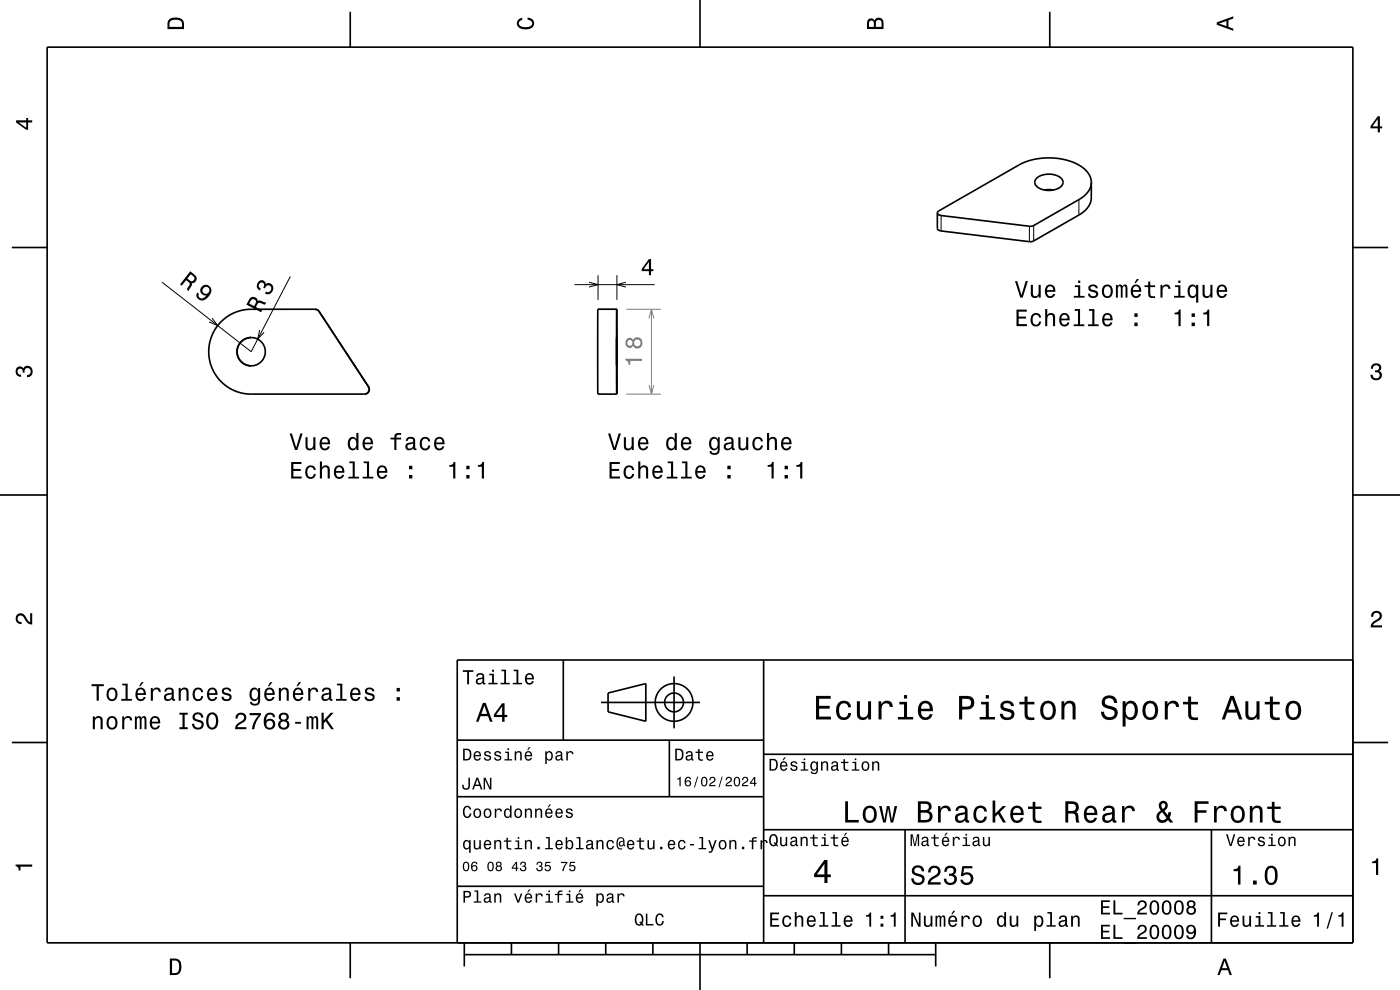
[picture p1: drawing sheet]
<svg xmlns="http://www.w3.org/2000/svg" width="297mm" height="210mm" viewBox="0 0 297 210" stroke-linecap="round" stroke-linejoin="round" font-family="sans-serif">
<g fill="none" stroke="#000" stroke-width=".21">
<path d="M61.6 58.6l-8.3 16-18.9-14.8M124.9 59.9l2 .5-2 .5M126.9 58.4v5.2M130.9 58.4v5.2M132.8 59.9l-1.9 .5 1.9 .5M199.7 45.7l-.1 3.3M218.4 48v3.3M219.3 47.8v3.3M228.9 42.3v3.3M45 67.5l1.2 1.6-1.9-.8M55.1 70l-.4 1.9 1.3-1.4M67.7 66.1h.1"/>
<path d="M121.9 60.4h17M126.8 65.6h4M78.2 82h.1"/>
</g>
<path d="M132.9 65.6h7.3M132.8 83.6h7.4" fill="none" stroke="#808080" stroke-width=".21"/>
<g fill="none" stroke="#000" stroke-width=".35">
<path d="M10 10h277v190h-277zM74.3 2.5v7.5M148.5 0v10M222.7 2.5v7.5M219.9 37.8a4.2 4.2 0 0 1 5.5 .3 1.43 1.43 0 0 1-1.2 2 4 4 0 0 1-4.6-1l-.1-.6zM231.5 38.7v3.3a4.4 4.4 0 0 1-2.6 3.6l-9.6 5.5-.7 .2-19.3-2.4-.4-.5v-3.2M231.5 38.7a5.2 5.2 0 0 0-3.9-4.3l-2.2-.6-2.7-.3-2.5 .2-2.5 .6-1.4 .6-17.1 9.8-.3 .5M231.5 38.7a4.4 4.4 0 0 1-2.6 3.6l-9.6 5.5-.7 .2-18.9-2.3-.6-.2-.2-.3M2.5 52.5h7.5M221.6 40.3h1.9M287 52.5h7.5M47 68.2a9 9 0 0 1 6.3-2.6h13.6l.4 .1 .4 .4 10.5 15.9a1 1 0 0 1-.9 1.6h-24a9 9 0 0 1-8.3-5.6 9 9 0 0 1 2-9.8z"/>
<path d="M130.8 71.6v6zM130.9 65.6h-4.1v3.1v14.9h4M130.9 65.6l-.1 18M0 105h10M287 105h10M119.5 140v17M162 140v60M287 140h-190v60M2.5 157.5h7.5M97 157h65M127.5 149h21M129 147l8-2v8l-8-2z"/>
<path d="M142 157v12M143 143.5v11M287 157.5h7.5M97 169h65M162 176h125M162 160h125M192 176v24M257 176v24M97 188h65M162 190h125M74.3 200v7.5M98.5 202.5h100"/>
<path d="M98.5 200v5M108.5 200v2.5M118.5 200v2.5M128.5 200v2.5M138.5 200v2.5M148.5 200v10M158.5 200v2.5M168.5 200v2.5M178.5 200v2.5M188.5 200v2.5M198.5 200v5M222.7 200v7.5"/>
<circle cx="53.3" cy="74.6" r="3"/>
<circle cx="143" cy="149" r="2"/>
<circle cx="143" cy="149" r="4"/>
</g>
<g fill="#000">
<path d="M36 4a2.18 2.18 0 0 0-.5 2.2h3.5v-1.2a1.43 1.43 0 0 0-1.7-1.3zM36.3 4.4a2.15 2.15 0 0 1 2.2 .3l.1 1h-2.6v-1z" fill-rule="evenodd"/>
<path d="M109.9 4.2l.9-.4v.4a.7 .7 0 0 0-.7 .5 .7 .7 0 0 0 .3 .8 1.7 1.7 0 0 0 2.5-.5 .9 .9 0 0 0-1-.8v-.5a1.24 1.24 0 0 1 1.4 1.1 1.24 1.24 0 0 1-1 1.4 2.22 2.22 0 0 1-2.5-.7l-.2-.5z" fill-rule="evenodd"/>
<path d="M184.2 4.2l-.3 .7v1.3h3.5v-1.3a.98 .98 0 0 0-.7-1.1 .98 .98 0 0 0-1.2 .6 .84 .84 0 0 0-1.3-.2zM184.5 4.5a.54 .54 0 0 1 .6-.1 .54 .54 0 0 1 .3 .6v.7h-1zM185.9 4.4a.62 .62 0 0 1 .8-.1 .62 .62 0 0 1 .3 .6v.8h-1.2z" fill-rule="evenodd"/>
<path d="M258.1 4.7v.6l3.5 1.2v-.4l-1-.4v-1.4l1-.4v-.4zM258.6 5l1.6-.5v1z" fill-rule="evenodd"/>
<path d="M3.4 25.5v.5l2.1 1.5h.5v-1.5h.8v-.5h-.8v-.5h-.4v.5zM4 26h1.6v1.1z" fill-rule="evenodd"/>
<path d="M292.3 24.7l-1.6 2.1v.4h1.6v.9h.4v-.9h.5v-.4h-.5v-2.1zM292.3 25.2v1.6h-1.1z" fill-rule="evenodd"/>
<path d="M137.7 55l-1.6 2.1v.4h1.6v.9h.4v-.9h.5v-.4h-.5v-2.1zM137.7 55.5v1.6h-1.2z" fill-rule="evenodd"/>
<path d="M40.4 57.5l-2.2 2.8 .4 .3 .9-1.2a.84 .84 0 0 1 .6 1.2l-.5 .8 .5 .3 .6-1.3-.1-.4a.97 .97 0 0 0 1.1-.6 .97 .97 0 0 0-.4-1.1zM40.5 58.2a1.07 1.07 0 0 1 .7 1 .6 .6 0 0 1-.4 .4 .6 .6 0 0 1-.6-.2l-.5-.3z" fill-rule="evenodd"/>
<path d="M42.7 60.9a1.1 1.1 0 0 0-.1 1.3 1.1 1.1 0 0 0 1.2 .5 1.02 1.02 0 0 1-1.4 .5 .56 .56 0 0 1-.2-.9l-.3-.2a1.18 1.18 0 0 0 .3 1.5 1.18 1.18 0 0 0 1.6-.2 1.76 1.76 0 0 0 .6-2.7 1.12 1.12 0 0 0-1.7 .2zM43 61.6a.75 .75 0 0 1 1.5 0 .75 .75 0 0 1-1.5 0z" fill-rule="evenodd"/>
<path d="M53.1 63.2l-.8 1.4 3.1 1.6 .2-.4-1.3-.7a.85 .85 0 0 1 1-.8l.9 .3 .3-.4-1.5-.5-.3 .2v-.3a1.01 1.01 0 0 0-1.6-.4zM53.3 63.6a.59 .59 0 0 1 .8 0 .59 .59 0 0 1 .1 .9l-.3 .4-1-.5z" fill-rule="evenodd"/>
<path d="M54.9 59.7a.86 .86 0 0 1 .9-.2 .86 .86 0 0 1 .6 .8 1.06 1.06 0 0 1 1.4 .1 1.06 1.06 0 0 1 0 1.4 1.1 1.1 0 0 1-1.6 .5l.2-.4a.71 .71 0 0 0 1.2-.6 .71 .71 0 0 0-1.1-.6l-.3 .5-.4-.2a.61 .61 0 0 0 .2-.8 .61 .61 0 0 0-.9-.2 .61 .61 0 0 0-.2 .8l.4 .4-.2 .4a1.11 1.11 0 0 1-.2-1.9z" fill-rule="evenodd"/>
<path d="M291.1 77.4a1.08 1.08 0 0 1 1.4-.2 1.08 1.08 0 0 1 .4 1.2l-.3 .3a1.06 1.06 0 0 1 .5 1.3 1.06 1.06 0 0 1-1.2 .7 1.1 1.1 0 0 1-1.2-1.2h.5a.71 .71 0 0 0 1 .8 .71 .71 0 0 0 .1-1.3h-.6v-.4a.61 .61 0 0 0 .8-.3 .61 .61 0 0 0-.2-.8 .61 .61 0 0 0-.9 .2l-.1 .5h-.5z" fill-rule="evenodd"/>
<path d="M3.6 78a.86 .86 0 0 1 1.4 .2 1.06 1.06 0 0 1 1.2-.6 1.06 1.06 0 0 1 .7 1.2 1.1 1.1 0 0 1-1.2 1.2v-.4a.71 .71 0 0 0 .8-1 .71 .71 0 0 0-1.3-.1v.6h-.4a.61 .61 0 0 0-.3-.8 .61 .61 0 0 0-.8 .2 .61 .61 0 0 0 .2 .8l.6 .2v.4a1.15 1.15 0 0 1-1.2-.6 1.15 1.15 0 0 1 .3-1.3z" fill-rule="evenodd"/>
<path d="M61.5 92l1.1 3.5h.5l1.1-3.5h-.5l-.9 2.9-.9-2.9zM64.8 92.7v1.8a.89 .89 0 0 0 .6 1 .89 .89 0 0 0 1.1-.5v.5h.4v-2.8h-.4v1.6a.64 .64 0 0 1-.4 .8 .64 .64 0 0 1-.8-.3v-2.1zM68.1 93a1.54 1.54 0 0 0 .8 2.6 1.05 1.05 0 0 0 1.1-.9h-.5l-.2 .3-.4 .2a.76 .76 0 0 1-.7-1h1.8a1.16 1.16 0 0 0-.5-1.3 1.16 1.16 0 0 0-1.4 .1zM68.4 93.3a.66 .66 0 0 1 .8-.2 .66 .66 0 0 1 .4 .8h-1.4zM74.1 93a1.57 1.57 0 0 0 .7 2.6l.5-.2 .3-.4v.5h.4v-3.7h-.4v1.4a.89 .89 0 0 0-1.5-.2zM74.4 93.3a.62 .62 0 0 1 .7-.2 .62 .62 0 0 1 .4 .5 1.11 1.11 0 0 1-.6 1.6 1.19 1.19 0 0 1-.5-1.9zM77.2 93a1.54 1.54 0 0 0 .8 2.6 1.06 1.06 0 0 0 1.1-.9h-.5l-.2 .3-.3 .2a.76 .76 0 0 1-.7-1h1.7a1.16 1.16 0 0 0-.5-1.3 1.16 1.16 0 0 0-1.4 .1zM77.5 93.3a.66 .66 0 0 1 .8-.2 .66 .66 0 0 1 .4 .8h-1.3zM82.8 92.8v.4h.9v2.3h.4v-2.3h1v-.4h-1v-.3l.3-.2 .7-.1v-.3a1.04 1.04 0 0 0-1.4 .7v.2zM86.4 92.9l-.3 .6h.4a.55 .55 0 0 1 .7-.5 .55 .55 0 0 1 .3 .8h-.2a1 1 0 0 0-1 .2 1 1 0 0 0-.3 1.1 .93 .93 0 0 0 1.7 0l.1 .3 .5 .1v-.4h-.2v-1.6a1.02 1.02 0 0 0-.7-.8 1.02 1.02 0 0 0-1 .2zM86.5 94.4l1.1-.3a.77 .77 0 0 1-.2 .9 .77 .77 0 0 1-.9 0l-.1-.3zM89.3 93a1.52 1.52 0 0 0 .9 2.6 1.05 1.05 0 0 0 1.1-1.1h-.4a.67 .67 0 0 1-.7 .7 .67 .67 0 0 1-.7-.6 1.12 1.12 0 0 1 .7-1.6 .6 .6 0 0 1 .6 .6h.5a1.09 1.09 0 0 0-.8-.9 1.09 1.09 0 0 0-1.2 .3zM92.4 93a1.54 1.54 0 0 0 .8 2.6 1.06 1.06 0 0 0 1.1-.9h-.5l-.2 .3-.4 .2a.76 .76 0 0 1-.7-1h1.8a1.16 1.16 0 0 0-.5-1.3 1.16 1.16 0 0 0-1.4 .1zM92.7 93.3a.66 .66 0 0 1 .8-.2 .66 .66 0 0 1 .4 .8h-1.4z" fill-rule="evenodd"/>
<path d="M61.8 98v3.5h2.2v-.4h-1.8v-1.2h1.6v-.4h-1.6v-1.1h1.8v-.4zM65.1 99.1a1.53 1.53 0 0 0 .8 2.5 1.05 1.05 0 0 0 1.1-1.1h-.4a.67 .67 0 0 1-.7 .7 .67 .67 0 0 1-.7-.6 1.12 1.12 0 0 1 .7-1.5 .6 .6 0 0 1 .6 .6h.5a1.09 1.09 0 0 0-.8-1 1.09 1.09 0 0 0-1.1 .4zM67.9 97.9v3.6h.4v-1.6a.63 .63 0 0 1 .4-.7 .63 .63 0 0 1 .8 .3v2h.5v-1.8a.88 .88 0 0 0-.6-1 .88 .88 0 0 0-1.1 .5v-1.3zM71.1 99.1a1.54 1.54 0 0 0 .8 2.5 1.06 1.06 0 0 0 1.1-.9h-.4l-.2 .4-.4 .1a.75 .75 0 0 1-.7-.9h1.8a1.17 1.17 0 0 0-.5-1.4 1.17 1.17 0 0 0-1.5 .2zM71.5 99.3a.66 .66 0 0 1 .8-.1 .66 .66 0 0 1 .3 .7h-1.3zM74.1 97.9v.4h.7v2.8h-.9v.4h2.3v-.4h-.9v-3.2zM77.2 97.9v.4h.7v2.8h-1v.4h2.3v-.4h-.9v-3.2zM80.2 99.1a1.54 1.54 0 0 0 .8 2.5 1.06 1.06 0 0 0 1.1-.9h-.4l-.2 .4-.4 .1a.76 .76 0 0 1-.7-.9h1.8a1.17 1.17 0 0 0-.5-1.4 1.17 1.17 0 0 0-1.5 .2zM80.6 99.3a.66 .66 0 0 1 .8-.1 .66 .66 0 0 1 .3 .7h-1.3zM86.8 100.8v.7h.7v-.7zM86.8 98.8v.7h.7v-.7z" fill-rule="evenodd"/>
<path d="M95.3 98.7v.3h.8v2.5h.5v-3.5h-.3a.77 .77 0 0 1-1 .7zM98.9 100.8v.7h.7v-.7zM98.9 98.8v.7h.7v-.7zM101.4 98.7v.3h.8v2.5h.5v-3.5h-.4a.77 .77 0 0 1-.9 .7z" fill-rule="evenodd"/>
<path d="M3.6 130.4a1.22 1.22 0 0 1 2 .7l.4 .6 .4 .3v-1.9h.4v2.4a1.8 1.8 0 0 1-1.7-1.4 .71 .71 0 0 0-.9-.5 .71 .71 0 0 0-.5 .8 .71 .71 0 0 0 .9 .5v.5a1.18 1.18 0 0 1-1.2-.7 1.18 1.18 0 0 1 .2-1.3z" fill-rule="evenodd"/>
<path d="M291.2 129.9a1.18 1.18 0 0 1 1.9 .3 1.18 1.18 0 0 1-1 1.7l-.5 .3-.3 .5h1.9v.4h-2.4a1.8 1.8 0 0 1 1.4-1.8 .71 .71 0 0 0 .5-.8 .71 .71 0 0 0-.9-.5 .71 .71 0 0 0-.5 .8h-.4z" fill-rule="evenodd"/>
<path d="M98.2 158.8v2.5h.9a1.37 1.37 0 0 0 .7-2.2 1.56 1.56 0 0 0-1.6-.3zM98.6 159.1a.98 .98 0 0 1 1.1 .7 .98 .98 0 0 1-.6 1.2h-.5zM100.7 159.6a1.04 1.04 0 0 0-.2 1.2 1.04 1.04 0 0 0 1 .5l.5-.5h-.3l-.4 .3a.54 .54 0 0 1-.5-.7h1.3a.83 .83 0 0 0-.4-.9 .83 .83 0 0 0-1 .1zM100.9 159.7l.2-.1a.47 .47 0 0 1 .5 .1 .47 .47 0 0 1 .1 .5h-.9zM102.9 159.5l-.2 .1a.69 .69 0 0 0 .9 .9l.2 .1a.43 .43 0 0 1-.4 .5 .43 .43 0 0 1-.4-.4h-.3a.74 .74 0 0 0 .9 .7 .74 .74 0 0 0 .5-1l-1-.4a.38 .38 0 0 1 .3-.5 .38 .38 0 0 1 .4 .4h.3a.78 .78 0 0 0-1.2-.4zM105.1 159.5l-.2 .1a.69 .69 0 0 0 .9 .9l.2 .1a.43 .43 0 0 1-.4 .5 .43 .43 0 0 1-.5-.4h-.3a.74 .74 0 0 0 .9 .7 .74 .74 0 0 0 .5-1l-.9-.4a.38 .38 0 0 1 .3-.5 .38 .38 0 0 1 .4 .4h.3a.77 .77 0 0 0-1.2-.4zM107.2 159.4v.3h.5v1.3h-.7v.3h1.6v-.3h-.6v-1.6zM107.7 158.7v.4h.3v-.4zM109.2 159.4v1.9h.3v-1.1a.45 .45 0 0 1 .4-.6 .45 .45 0 0 1 .5 .5v1.2h.3v-1.3a.63 .63 0 0 0-.5-.7 .63 .63 0 0 0-.7 .4v-.3zM112.2 158.5l-.4 .6h.3l.5-.6zM111.5 159.6a1.04 1.04 0 0 0-.2 1.2 1.04 1.04 0 0 0 1.1 .5l.5-.5h-.3l-.5 .3a.54 .54 0 0 1-.5-.7h1.3a.83 .83 0 0 0-.4-.9 .83 .83 0 0 0-1 .1zM111.8 159.7l.1-.1a.48 .48 0 0 1 .5 .1 .48 .48 0 0 1 .2 .5h-1zM115.7 159.4v2.7h.3v-1.1a.66 .66 0 0 0 .7 .4 .66 .66 0 0 0 .5-.6 .91 .91 0 0 0 0-1.1 .91 .91 0 0 0-1-.3l-.2 .3v-.3zM116.1 159.8a.45 .45 0 0 1 .5-.2 .45 .45 0 0 1 .3 .4 .65 .65 0 0 1 .1 .8 .65 .65 0 0 1-.7 .2 .98 .98 0 0 1-.2-1.2zM118.1 159.5l-.2 .4h.3a.39 .39 0 0 1 .4-.3 .39 .39 0 0 1 .3 .5h-.1a.65 .65 0 0 0-1 .4 .65 .65 0 0 0 .6 .9l.6-.3 .1 .2h.4v-.2l-.2-.1v-1.1a.72 .72 0 0 0-.5-.6 .72 .72 0 0 0-.7 .2zM118.2 160.6l.8-.3a.55 .55 0 0 1-.2 .7 .55 .55 0 0 1-.6 0zM120.1 159.4v1.9h.4v-1.1a.47 .47 0 0 1 .2-.6 .47 .47 0 0 1 .6 .2v.2h.4a.64 .64 0 0 0-.5-.7 .64 .64 0 0 0-.8 .4v-.3z" fill-rule="evenodd"/>
<path d="M98.2 142.2v.3h.9v2.7h.4v-2.7h.9v-.3zM101.3 143l-.3 .5h.4a.47 .47 0 0 1 .5-.4 .47 .47 0 0 1 .4 .6l-.2 .1a.84 .84 0 0 0-1 .2 .84 .84 0 0 0 0 1.1 .9 .9 0 0 0 1.3-.2l.1 .2 .5 .1v-.3l-.3-.1v-1.3a.87 .87 0 0 0-1.4-.5zM101.4 144.3l.9-.3a.66 .66 0 0 1-.1 .7 .66 .66 0 0 1-.8 .1zM103.8 142.9v.3h.6v1.6h-.8v.4h2v-.4h-.8v-1.9zM104.4 142.1v.4h.4v-.4zM106.4 142.1v.3h.6v2.4h-.8v.4h1.9v-.4h-.7v-2.7zM109 142.1v.3h.6v2.4h-.8v.4h1.9v-.4h-.7v-2.7zM111.6 143.1a1.32 1.32 0 0 0 .7 2.1 .9 .9 0 0 0 .9-.7h-.3l-.2 .3-.4 .1a.65 .65 0 0 1-.6-.8h1.6a1 1 0 0 0-.4-1.2 1 1 0 0 0-1.3 .2zM111.9 143.3a.57 .57 0 0 1 .7-.1 .57 .57 0 0 1 .3 .6h-1.2z" fill-rule="evenodd"/>
<path d="M102.4 149.1l-1.4 4h.5l.4-1.2h1.6l.4 1.2h.6l-1.5-4zM102.7 149.7l.7 1.7h-1.3zM106.5 149.2l-1.7 2.4v.5h1.7v1h.5v-1h.6v-.5h-.6v-2.4zM106.5 149.9v1.7h-1.3z" fill-rule="evenodd"/>
<path d="M143.2 158.8v2.5h.9a1.37 1.37 0 0 0 .7-2.2 1.56 1.56 0 0 0-1.6-.3zM143.6 159.1a.98 .98 0 0 1 1.1 .7 .98 .98 0 0 1-.6 1.2h-.5zM145.7 159.5l-.2 .4h.3a.39 .39 0 0 1 .5-.3 .39 .39 0 0 1 .3 .5h-.2a.65 .65 0 0 0-.9 .4 .65 .65 0 0 0 .5 .9l.7-.3v.2h.4v-.2l-.1-.1-.1-1.1a.73 .73 0 0 0-.4-.6 .73 .73 0 0 0-.8 .2zM145.8 160.6l.8-.3a.55 .55 0 0 1-.1 .7 .55 .55 0 0 1-.7 0zM148.1 158.9v.5h-.5v.3h.5v1.3a.75 .75 0 0 0 1 .4v-.3a.48 .48 0 0 1-.7-.3v-1.1h.7v-.3h-.7v-.5zM150 159.6a1.04 1.04 0 0 0-.2 1.2 1.04 1.04 0 0 0 1.1 .5l.5-.5h-.4l-.4 .3a.54 .54 0 0 1-.5-.7h1.3a.83 .83 0 0 0-.4-.9 .83 .83 0 0 0-1 .1zM150.3 159.7l.1-.1a.48 .48 0 0 1 .5 .1 .48 .48 0 0 1 .2 .5h-1z" fill-rule="evenodd"/>
<path d="M173.1 147.6v5h3.2v-.6h-2.5v-1.7h2.2v-.6h-2.2v-1.5h2.4v-.6zM177.8 149.2a2.59 2.59 0 0 0 .5 3.4 1.58 1.58 0 0 0 2.3-1.4h-.6a.95 .95 0 0 1-.9 1 .95 .95 0 0 1-1-.9 1.59 1.59 0 0 1 .9-2.1 .85 .85 0 0 1 .9 .8h.7a1.56 1.56 0 0 0-1.1-1.3 1.56 1.56 0 0 0-1.7 .5zM181.8 148.8v2.5a1.27 1.27 0 0 0 .9 1.4 1.27 1.27 0 0 0 1.5-.7v.6h.6v-3.8h-.6v2.2a.92 .92 0 0 1-.6 1.1 .92 .92 0 0 1-1.2-.4v-2.9zM186.4 148.8v3.8h.6v-2.2a.95 .95 0 0 1 .5-1.1 .95 .95 0 0 1 1.2 .3l.1 .4h.6a1.28 1.28 0 0 0-1-1.4 1.28 1.28 0 0 0-1.4 .8v-.6zM190.8 148.9v.5h1v2.7h-1.3v.5h3.2v-.5h-1.3v-3.2zM191.8 147.4v.8h.6v-.8zM195.1 149.2a2.62 2.62 0 0 0 .5 3.4 1.57 1.57 0 0 0 2.2-1.1h-.6l-.3 .5-.5 .2a1.08 1.08 0 0 1-1-1.3h2.5a1.66 1.66 0 0 0-.7-2 1.66 1.66 0 0 0-2.1 .3zM195.6 149.5a.94 .94 0 0 1 1.2-.2 .94 .94 0 0 1 .5 1h-1.9zM203.5 147.6v5h.6v-2.1h.8a1.47 1.47 0 0 0 1.8-1.2 1.47 1.47 0 0 0-1.5-1.7zM204.1 148.2a1.6 1.6 0 0 1 1.8 .5 .86 .86 0 0 1 0 .9 .86 .86 0 0 1-.9 .3h-.9zM208.1 148.9v.5h1v2.7h-1.3v.5h3.3v-.5h-1.3v-3.2zM209.1 147.4v.8h.7v-.8zM212.6 148.9a1.08 1.08 0 0 0-.3 1.2 1.08 1.08 0 0 0 1 .7l1.1 .4a.57 .57 0 0 1 .2 .6 .57 .57 0 0 1-.5 .4 .96 .96 0 0 1-1.4-.8h-.6a1.6 1.6 0 0 0 1.3 1.4 1.6 1.6 0 0 0 1.7-.8 1.13 1.13 0 0 0-1-1.6l-1.1-.3-.2-.4a.87 .87 0 0 1 .9-.5 .87 .87 0 0 1 .8 .6h.6a1.41 1.41 0 0 0-2.1-1.1zM217.4 147.8v1.1h-1.1v.5h1.1v2.6l.2 .4 .4 .3h1.4v-.5a.97 .97 0 0 1-1.4-.5v-2.3h1.4v-.5h-1.4v-1.1zM221.1 149.2a2.56 2.56 0 0 0 .5 3.4 1.72 1.72 0 0 0 1.8-.2 1.72 1.72 0 0 0 .6-1.7 1.7 1.7 0 0 0-.9-1.9 1.7 1.7 0 0 0-2 .4zM221.6 149.6a.96 .96 0 0 1 1-.4 .96 .96 0 0 1 .7 .8 1.59 1.59 0 0 1-1 2.2 1.19 1.19 0 0 1-1-1.5zM225.2 148.8v3.8h.6v-2.2a.97 .97 0 0 1 .5-1.1 .97 .97 0 0 1 1.1 .2l.1 .7v2.4h.7v-2.5a1.27 1.27 0 0 0-.9-1.4 1.27 1.27 0 0 0-1.5 .6v-.5zM234.1 147.9a1.38 1.38 0 0 0-.3 1.5 1.38 1.38 0 0 0 1.3 .9 1.25 1.25 0 0 1 1.4 .9 1.15 1.15 0 0 1-1.3 .9 1.15 1.15 0 0 1-1-1.1h-.7a1.8 1.8 0 0 0 1.7 1.8 1.8 1.8 0 0 0 1.9-1.6 1.46 1.46 0 0 0-1.5-1.4l-.6-.2a.83 .83 0 0 1-.5-1.1 .83 .83 0 0 1 1.2-.3l.5 .5 .1 .4h.7a1.67 1.67 0 0 0-1-1.6 1.67 1.67 0 0 0-1.9 .4zM238.2 148.8v5.3h.6v-2.1a1.32 1.32 0 0 0 1.4 .7 1.32 1.32 0 0 0 1.1-1.1 2.43 2.43 0 0 0-.8-2.8 1.21 1.21 0 0 0-1.7 .5v-.5zM239.1 149.6a.9 .9 0 0 1 .9-.4 .9 .9 0 0 1 .7 .8 1.61 1.61 0 0 1-.9 2.2 1.18 1.18 0 0 1-1-1.5zM242.8 149.2a2.56 2.56 0 0 0 .5 3.4 1.72 1.72 0 0 0 1.8-.2 1.72 1.72 0 0 0 .6-1.7 1.7 1.7 0 0 0-.9-1.9 1.7 1.7 0 0 0-2 .4zM243.3 149.6a.96 .96 0 0 1 1-.4 .96 .96 0 0 1 .7 .8 1.59 1.59 0 0 1-1 2.2 1.19 1.19 0 0 1-1-1.5zM247.1 148.8v3.8h.6v-2.2a.95 .95 0 0 1 .5-1.1 .95 .95 0 0 1 1.2 .3l.1 .4h.6a1.28 1.28 0 0 0-1-1.4 1.28 1.28 0 0 0-1.4 .8v-.6zM252 147.8v1.1h-1v.5h1l.1 2.6 .2 .4 .4 .3h1.4v-.5a.97 .97 0 0 1-1.4-.5v-2.3h1.4v-.5h-1.4v-1.1zM261 147.6l-1.8 5h.6l.6-1.4h2l.5 1.4h.7l-1.9-5zM261.4 148.3l.7 2.2h-1.5zM264.2 148.8v2.5a1.27 1.27 0 0 0 .9 1.4 1.27 1.27 0 0 0 1.5-.7v.6h.6v-3.8h-.6v2.2a.92 .92 0 0 1-.6 1.1 .92 .92 0 0 1-1.1-.4l-.1-2.9zM269.4 147.8v1.1h-1.1v.5h1.1v2.6l.2 .4 .4 .3 .7 .1 .8-.1v-.5a.97 .97 0 0 1-1.4-.5l-.1-2.3h1.5v-.5h-1.5v-1.1zM273.1 149.2a2.56 2.56 0 0 0 .6 3.4 1.72 1.72 0 0 0 1.8-.2 1.72 1.72 0 0 0 .6-1.7 1.7 1.7 0 0 0-.9-1.9 1.7 1.7 0 0 0-2.1 .4zM273.6 149.6a.96 .96 0 0 1 1-.4 .96 .96 0 0 1 .7 .8 1.59 1.59 0 0 1-.9 2.2 1.19 1.19 0 0 1-1.1-1.5z" fill-rule="evenodd"/>
<path d="M99.4 165v1.6a.53 .53 0 0 1-.6 .6 .53 .53 0 0 1-.4-.7h-.3a.84 .84 0 0 0 .7 1.1 .84 .84 0 0 0 .9-.9v-1.7zM101.1 165l-.9 2.5h.3l.3-.8h1l.2 .8h.4l-1-2.5zM101.3 165.3l.3 1.1h-.7zM102.6 165v2.5h.3v-2.1l1 2.1h.3v-2.5h-.3v2l-.9-2z" fill-rule="evenodd"/>
<path d="M98.4 178.4a1.07 1.07 0 0 0-.2 1.1 1.07 1.07 0 0 0 .9 .7l.4-.3v1h.3v-2.7h-.3v.3l-.2-.3a.66 .66 0 0 0-.9 .2zM98.7 178.6a.44 .44 0 0 1 .5-.2 .44 .44 0 0 1 .3 .5 .65 .65 0 0 1 0 .7 .65 .65 0 0 1-.7 .3l-.2-.4zM100.5 178.2v1.3a.63 .63 0 0 0 .4 .7 .63 .63 0 0 0 .8-.3v.3h.3v-2h-.3v1.1a.46 .46 0 0 1-.3 .6 .46 .46 0 0 1-.6-.2v-1.5zM102.8 178.4a1.04 1.04 0 0 0-.1 1.2 1.04 1.04 0 0 0 1 .6l.5-.6h-.3l-.5 .3a.54 .54 0 0 1-.4-.6h1.2a.83 .83 0 0 0-.3-1 .83 .83 0 0 0-1.1 .1zM103.1 178.6l.1-.1a.47 .47 0 0 1 .5 0 .47 .47 0 0 1 .2 .5h-.9zM104.8 178.2v2h.4v-1.2a.45 .45 0 0 1 .2-.5 .45 .45 0 0 1 .6 .2v1.5h.3v-1.3a.63 .63 0 0 0-.4-.7 .63 .63 0 0 0-.8 .3v-.3zM107.4 177.7v.6h-.5v.3h.5l.1 1.2a.75 .75 0 0 0 1 .4v-.3a.49 .49 0 0 1-.7-.2v-1.1h.7v-.3h-.7v-.6zM109.3 178.3v.3h.5v1.3h-.6v.3h1.6v-.3h-.6v-1.6zM109.8 177.6v.3h.4v-.3zM111.4 178.2v2h.3v-1.2a.45 .45 0 0 1 .2-.5 .45 .45 0 0 1 .6 .2v1.5h.4v-1.3a.63 .63 0 0 0-.5-.7 .63 .63 0 0 0-.7 .3v-.3zM114 179.6v.6h.5v-.6zM115.8 177.6v.2h.5v2.1h-.6v.3h1.6v-.3h-.7v-2.3zM118 178.4a1.04 1.04 0 0 0-.2 1.2 1.04 1.04 0 0 0 1.1 .6l.5-.6h-.3l-.5 .3a.54 .54 0 0 1-.5-.6h1.3a.83 .83 0 0 0-.3-1 .83 .83 0 0 0-1.1 .1zM118.3 178.6l.1-.1a.47 .47 0 0 1 .5 0 .47 .47 0 0 1 .2 .5h-1zM120 177.6v2.6h.3v-.3a.66 .66 0 0 0 .7 .3 .66 .66 0 0 0 .6-.6 .9 .9 0 0 0 0-1 .9 .9 0 0 0-1-.4l-.3 .3v-.9zM120.5 178.6a.45 .45 0 0 1 .4-.2 .45 .45 0 0 1 .4 .5v.3a.6 .6 0 0 1-.5 .7 .84 .84 0 0 1-.3-1.3zM122.3 177.6v.2h.5v2.1h-.6v.3h1.6v-.3h-.7v-2.3zM124.6 178.3l-.2 .5h.3a.39 .39 0 0 1 .4-.4 .39 .39 0 0 1 .3 .6h-.1a.65 .65 0 0 0-1 .4 .65 .65 0 0 0 .6 .8l.6-.3 .1 .2 .4 .1v-.3h-.2v-1.2a.73 .73 0 0 0-1.2-.4zM124.7 179.4l.8-.2a.55 .55 0 0 1-.2 .6 .55 .55 0 0 1-.6 .1zM126.5 178.2v2h.3v-1.2a.45 .45 0 0 1 .3-.5 .45 .45 0 0 1 .6 .2v1.5h.3v-1.3a.63 .63 0 0 0-.4-.7 .63 .63 0 0 0-.8 .3v-.3zM128.9 178.4a1.04 1.04 0 0 0-.2 1.2 1.04 1.04 0 0 0 1.1 .6l.4-.4v-.3h-.3l-.3 .4a.72 .72 0 0 1-.6-.7 .72 .72 0 0 1 .7-.7l.2 .4h.3a.78 .78 0 0 0-.5-.7 .78 .78 0 0 0-.8 .2zM131.1 177.8a1.87 1.87 0 0 0 .2 2.3l.7 .1v-.3a.62 .62 0 0 1-.9-.5 1.21 1.21 0 0 1 .6-1.6l.4 .1 .1 .4a.7 .7 0 0 0-.9 .4 .7 .7 0 0 0 .2 .8h.5l.2-.2 .1 .2h.3l-.1-.3a1.2 1.2 0 0 0-.8-1.6zM131.6 178.7l.6-.2-.1 .7-.5 .1zM133.2 178.4a1.04 1.04 0 0 0-.2 1.2 1.04 1.04 0 0 0 1.1 .6l.4-.6h-.3l-.4 .3a.54 .54 0 0 1-.5-.6h1.3a.83 .83 0 0 0-.4-1 .83 .83 0 0 0-1 .1zM133.4 178.6l.2-.1a.47 .47 0 0 1 .5 0 .47 .47 0 0 1 .2 .5h-1zM135.6 177.7v.6h-.5v.3h.5l.1 1.2a.75 .75 0 0 0 1 .4v-.3a.49 .49 0 0 1-.7-.2l-.1-1.1h.8v-.3h-.8v-.6zM137.4 178.2v1.3a.63 .63 0 0 0 .4 .7 .63 .63 0 0 0 .8-.3v.3h.3v-2h-.4v1.1a.46 .46 0 0 1-.2 .6 .46 .46 0 0 1-.6-.2v-1.5zM140 179.6v.6h.5v-.6zM141.9 178.4a1.04 1.04 0 0 0-.2 1.2 1.04 1.04 0 0 0 1 .6l.5-.6h-.3l-.4 .3a.54 .54 0 0 1-.5-.6h1.3a.83 .83 0 0 0-.4-1 .83 .83 0 0 0-1 .1zM142.1 178.6l.2-.1a.48 .48 0 0 1 .5 0 .48 .48 0 0 1 .1 .5h-.9zM144 178.4a1.04 1.04 0 0 0-.1 1.2 1.04 1.04 0 0 0 1 .6l.5-.4v-.3h-.3l-.3 .4a.72 .72 0 0 1-.7-.7 .72 .72 0 0 1 .7-.7l.3 .4h.3a.78 .78 0 0 0-.5-.7 .78 .78 0 0 0-.9 .2zM146.4 179v.3h.8v-.3zM148.4 177.6v.2h.4v2.1h-.6v.3h1.6v-.3h-.6v-2.3zM150.2 178.2l.8 2.1-.2 .3h-.4v.3a.63 .63 0 0 0 .8-.5l.8-2.2h-.3l-.6 1.6-.5-1.6zM152.7 178.4a1.04 1.04 0 0 0-.2 1.2 1.04 1.04 0 0 0 1.1 .6 1.04 1.04 0 0 0 .5-1.3 1.04 1.04 0 0 0-1.2-.7zM152.9 178.6a.48 .48 0 0 1 .5-.2 .48 .48 0 0 1 .4 .5 .66 .66 0 0 1 0 .7 .66 .66 0 0 1-.7 .3 .97 .97 0 0 1-.2-1.3zM154.7 178.2v2h.3v-1.2a.45 .45 0 0 1 .3-.5 .45 .45 0 0 1 .6 .2v1.5h.3v-1.3a.63 .63 0 0 0-.4-.7 .63 .63 0 0 0-.8 .3v-.3zM157.4 179.6v.6h.5v-.6zM158.9 178.3v.3h.6v1.6h.3v-1.6h.7v-.3h-.7v-.3l.7-.1v-.3a.68 .68 0 0 0-.7 0 .68 .68 0 0 0-.3 .7zM161.3 178.2v2h.4v-1.2a.47 .47 0 0 1 .2-.5 .47 .47 0 0 1 .6 .2v.1h.4a.64 .64 0 0 0-.5-.6 .64 .64 0 0 0-.8 .3v-.3z" fill-rule="evenodd"/>
<path d="M98.4 171.2a1.45 1.45 0 0 0 .7 2.3 .94 .94 0 0 0 .9-1h-.3a.59 .59 0 0 1-.8 .7 1.31 1.31 0 0 1 .2-2l.3 .1 .2 .4h.4a.85 .85 0 0 0-.6-.8 .85 .85 0 0 0-1 .3zM100.6 171.7a1.04 1.04 0 0 0-.1 1.3 1.04 1.04 0 0 0 1.1 .5 1.04 1.04 0 0 0 .5-1.3 1.04 1.04 0 0 0-1.2-.7zM100.9 171.9a.48 .48 0 0 1 .5-.1 .48 .48 0 0 1 .3 .4 .66 .66 0 0 1 0 .7 .66 .66 0 0 1-.7 .3 .98 .98 0 0 1-.1-1.3zM102.8 171.7a1.04 1.04 0 0 0-.2 1.3 1.04 1.04 0 0 0 1.2 .5 1.04 1.04 0 0 0 .5-1.3 1.04 1.04 0 0 0-1.2-.7zM103 171.9a.48 .48 0 0 1 .5-.1 .48 .48 0 0 1 .4 .4 .66 .66 0 0 1 0 .7 .66 .66 0 0 1-.7 .3 .97 .97 0 0 1-.2-1.3zM105 171.5v2h.3v-1.1a.47 .47 0 0 1 .2-.6 .47 .47 0 0 1 .6 .2l.1 .1h.3a.64 .64 0 0 0-.5-.6 .64 .64 0 0 0-.7 .4v-.4zM107.1 171.7a1.06 1.06 0 0 0-.2 1.2 1.06 1.06 0 0 0 .9 .6l.4-.3v.3h.3v-2.6h-.3v.9a.63 .63 0 0 0-1.1-.1zM107.4 171.9a.44 .44 0 0 1 .4-.1 .44 .44 0 0 1 .4 .4 .65 .65 0 0 1 0 .7 .65 .65 0 0 1-.7 .3l-.2-.4zM109.3 171.7a1.04 1.04 0 0 0-.1 1.3 1.04 1.04 0 0 0 1.1 .5 1.04 1.04 0 0 0 .5-1.3 1.04 1.04 0 0 0-1.2-.7zM109.5 171.9a.48 .48 0 0 1 .6-.1 .48 .48 0 0 1 .3 .4 .66 .66 0 0 1 0 .7 .66 .66 0 0 1-.7 .3 .98 .98 0 0 1-.2-1.3zM111.4 171.5v2h.3v-1.1a.45 .45 0 0 1 .3-.7 .45 .45 0 0 1 .5 .6v1.2h.4v-1.3a.63 .63 0 0 0-.5-.7 .63 .63 0 0 0-.7 .3v-.3zM113.5 171.5v2h.3v-1.1a.45 .45 0 0 1 .3-.6 .45 .45 0 0 1 .6 .2v1.5h.3v-1.3a.63 .63 0 0 0-.4-.7 .63 .63 0 0 0-.8 .3v-.3zM116.5 170.7l-.3 .6h.2l.5-.6zM115.9 171.7a1.04 1.04 0 0 0-.2 1.2 1.04 1.04 0 0 0 1 .6l.5-.6h-.3l-.4 .4a.54 .54 0 0 1-.5-.7h1.2a.83 .83 0 0 0-.3-1 .83 .83 0 0 0-1 .1zM116.1 171.9l.2-.1a.47 .47 0 0 1 .4 .1 .47 .47 0 0 1 .2 .4h-.9zM118 171.7a1.04 1.04 0 0 0-.2 1.2 1.04 1.04 0 0 0 1.1 .6l.5-.6h-.3l-.5 .4a.53 .53 0 0 1-.5-.7h1.3a.83 .83 0 0 0-.3-1 .83 .83 0 0 0-1.1 .1zM118.3 171.9l.1-.1a.47 .47 0 0 1 .5 .1 .47 .47 0 0 1 .2 .4h-1zM120.2 171.6l-.1 .2a.69 .69 0 0 0 .8 .9l.3 .1a.43 .43 0 0 1-.4 .5 .43 .43 0 0 1-.5-.4h-.3a.74 .74 0 0 0 .9 .7 .74 .74 0 0 0 .5-1.1l-1-.3a.38 .38 0 0 1 .3-.5 .38 .38 0 0 1 .5 .3h.3a.77 .77 0 0 0-1.3-.4z" fill-rule="evenodd"/>
<path d="M143.7 165.1v.3h.4v1.4h.3v-2zM145.5 164.9a1.37 1.37 0 0 0 .1 1.9 .66 .66 0 0 0 .9-.2 .66 .66 0 0 0-.1-.9 .66 .66 0 0 0-.9 0 .59 .59 0 0 1 .5-.7l.4 .3h.2a.64 .64 0 0 0-.4-.5 .64 .64 0 0 0-.7 .1zM145.5 166.2a.45 .45 0 0 1 .9 0 .45 .45 0 0 1-.9 0zM147.9 164.7l-.7 2.3h.2l.7-2.3zM148.9 165a1.15 1.15 0 0 0 .5 1.8 1.16 1.16 0 0 0 .5-1.8 .63 .63 0 0 0-1 0zM149.2 165.1l.2-.1a.98 .98 0 0 1 0 1.6l-.2-.1-.2-.3v-.7zM150.7 164.9l-.2 .6h.2a.4 .4 0 0 1 .3-.5 .4 .4 0 0 1 .5 .3 .4 .4 0 0 1-.3 .5l-.1 .1a.95 .95 0 0 0-.7 .9h1.4v-.3h-1.1l.5-.4a.67 .67 0 0 0 .5-1 .67 .67 0 0 0-1-.2zM153.1 164.7l-.7 2.3h.2l.7-2.3zM154.1 164.9l-.2 .6h.3a.4 .4 0 0 1 .3-.5 .4 .4 0 0 1 .5 .3 .4 .4 0 0 1-.3 .5l-.2 .1a.93 .93 0 0 0-.6 .9h1.4v-.3h-1.1l.5-.4a.67 .67 0 0 0 .5-1 .67 .67 0 0 0-1.1-.2zM155.8 165a1.15 1.15 0 0 0 .5 1.8 1.16 1.16 0 0 0 .5-1.8 .63 .63 0 0 0-1 0zM156.1 165.1l.2-.1a.98 .98 0 0 1 0 1.6l-.2-.1-.2-.3v-.7zM157.6 164.9l-.2 .6h.3a.4 .4 0 0 1 .3-.5 .4 .4 0 0 1 .5 .3 .4 .4 0 0 1-.3 .5l-.2 .1a.94 .94 0 0 0-.6 .9h1.3v-.3h-1l.4-.4a.67 .67 0 0 0 .6-1 .67 .67 0 0 0-1.1-.2zM160 164.8l-.9 1.2v.3h.9v.5h.2v-.5h.3v-.3h-.3v-1.2zM160 165.2v.8h-.7z" fill-rule="evenodd"/>
<path d="M163.2 161v2.5h.9a1.37 1.37 0 0 0 .7-2.2 1.58 1.58 0 0 0-1.6-.3zM163.6 161.3a.98 .98 0 0 1 1.1 .7 .98 .98 0 0 1-.6 1.2h-.5zM166.4 160.7l-.4 .6h.2l.5-.6zM165.7 161.7a1.04 1.04 0 0 0-.2 1.2 1.04 1.04 0 0 0 1 .6l.5-.6h-.3l-.4 .4a.54 .54 0 0 1-.5-.7h1.3a.83 .83 0 0 0-.4-1 .83 .83 0 0 0-1 .1zM165.9 161.9l.2-.1a.48 .48 0 0 1 .5 .1 .48 .48 0 0 1 .1 .4h-.9zM167.9 161.6l-.2 .2a.68 .68 0 0 0 .9 .9l.2 .1a.43 .43 0 0 1-.4 .5 .43 .43 0 0 1-.4-.4h-.3a.74 .74 0 0 0 .9 .7 .74 .74 0 0 0 .5-1.1l-1-.3a.38 .38 0 0 1 .3-.5 .38 .38 0 0 1 .4 .4l.3-.1a.78 .78 0 0 0-1.2-.4zM170 161.6v.3h.5v1.3h-.7v.3h1.7v-.3h-.7v-1.6zM170.5 160.9v.3h.3v-.3zM172.1 161.7a1.06 1.06 0 0 0-.2 1.2 1.06 1.06 0 0 0 .9 .6l.4-.3a.52 .52 0 0 1-.2 .7 .52 .52 0 0 1-.7-.3h-.3a.78 .78 0 0 0 .9 .6 .78 .78 0 0 0 .6-.8v-1.9h-.3v.4l-.2-.3a.64 .64 0 0 0-.9 .1zM172.4 161.9a.45 .45 0 0 1 .4-.1 .45 .45 0 0 1 .4 .4 .65 .65 0 0 1 0 .7 .65 .65 0 0 1-.7 .3l-.2-.4zM174.2 161.5v2h.3v-1.1a.45 .45 0 0 1 .3-.6 .45 .45 0 0 1 .5 .2l.1 1.5h.3v-1.3a.63 .63 0 0 0-.5-.7 .63 .63 0 0 0-.7 .3v-.3zM176.6 161.6l-.2 .5h.3a.39 .39 0 0 1 .4-.4 .39 .39 0 0 1 .3 .6h-.1a.65 .65 0 0 0-1 .4 .65 .65 0 0 0 .6 .8l.6-.3 .1 .2 .4 .1-.2-.4v-1a.73 .73 0 0 0-1.2-.5zM176.7 162.7l.8-.2a.55 .55 0 0 1-.2 .6 .55 .55 0 0 1-.6 .1zM178.9 161v.6h-.5v.3h.5l.1 1.3a.75 .75 0 0 0 1 .3v-.3a.48 .48 0 0 1-.7-.2v-1.1h.7v-.3h-.7v-.6zM180.8 161.6v.3h.5v1.3h-.6v.3h1.6v-.3h-.6v-1.6zM181.3 160.9v.3h.4v-.3zM183 161.7a1.04 1.04 0 0 0-.2 1.3 1.04 1.04 0 0 0 1.2 .5 1.04 1.04 0 0 0 .4-1.3 1.04 1.04 0 0 0-1.2-.7zM183.2 161.9a.48 .48 0 0 1 .5-.1 .48 .48 0 0 1 .4 .4 .66 .66 0 0 1 0 .7 .66 .66 0 0 1-.7 .3 .98 .98 0 0 1-.2-1.3zM185 161.5v2h.3v-1.1a.45 .45 0 0 1 .3-.6 .45 .45 0 0 1 .6 .2v1.5h.3v-1.3a.63 .63 0 0 0-.4-.7 .63 .63 0 0 0-.8 .3v-.3z" fill-rule="evenodd"/>
<path d="M163.4 177.2a1.45 1.45 0 0 0 .7 2.3l.5-.2 .3 .3 .2-.2-.3-.3a1.53 1.53 0 0 0-.5-2.2l-.6 .1zM163.8 177.3l.3-.1a1.21 1.21 0 0 1 .5 1.7l-.3-.3-.2 .2 .3 .3a.45 .45 0 0 1-.7-.1 1.62 1.62 0 0 1 .1-1.7zM165.5 177.5v1.3a.63 .63 0 0 0 .4 .7 .63 .63 0 0 0 .8-.3v.3h.3v-2h-.3v1.2a.46 .46 0 0 1-.3 .5 .46 .46 0 0 1-.6-.2v-1.5zM167.9 177.6l-.2 .5h.3a.39 .39 0 0 1 .5-.4 .39 .39 0 0 1 .2 .6h-.1a.65 .65 0 0 0-.9 .4 .65 .65 0 0 0 .5 .8l.6-.3 .1 .2 .4 .1v-.3h-.2v-1.1a.73 .73 0 0 0-1.2-.5zM168 178.7l.8-.2a.55 .55 0 0 1-.2 .6 .55 .55 0 0 1-.6 .1zM169.8 177.5v2h.4v-1.1a.45 .45 0 0 1 .2-.6 .45 .45 0 0 1 .6 .2v1.5h.3v-1.3a.63 .63 0 0 0-.4-.7 .63 .63 0 0 0-.8 .3v-.3zM172.4 177v.6h-.5v.3h.5l.1 1.3a.75 .75 0 0 0 1 .3v-.3a.49 .49 0 0 1-.7-.2v-1.1h.7v-.3h-.7v-.6zM174.3 177.6v.3h.5v1.3h-.6v.3h1.6v-.3h-.6v-1.6zM174.8 176.9v.3h.4v-.3zM176.8 177v.6h-.6v.3h.6v1.3a.74 .74 0 0 0 1 .3v-.3a.49 .49 0 0 1-.7-.2v-1.1h.7v-.3h-.7v-.6zM179.4 176.7l-.4 .6h.2l.5-.6zM178.7 177.7a1.04 1.04 0 0 0-.2 1.2 1.04 1.04 0 0 0 1 .6l.5-.6h-.3l-.4 .4a.54 .54 0 0 1-.5-.7h1.3a.83 .83 0 0 0-.4-1 .83 .83 0 0 0-1 .1zM178.9 177.9l.2-.1a.48 .48 0 0 1 .5 .1 .48 .48 0 0 1 .1 .4h-.9z" fill-rule="evenodd"/>
<path d="M179.3 170v4.5h2.9v-.6h-2.3v-3.9zM183.4 171.4a1.96 1.96 0 0 0 1.1 3.2 1.95 1.95 0 0 0 1.6-1.6 1.95 1.95 0 0 0-1-2l-.6-.1-.6 .1zM183.8 171.7a.86 .86 0 0 1 .9-.3 .86 .86 0 0 1 .7 .7 1.43 1.43 0 0 1-.9 2 1.51 1.51 0 0 1-.7-2.4zM186.5 171l.9 3.5h.5l.5-3 .5 3h.6l.8-3.5h-.5l-.6 2.9-.5-2.9h-.6l-.5 2.9-.6-2.9zM194.7 170v4.5h1.7a1.26 1.26 0 0 0 1.4-1 1.26 1.26 0 0 0-.8-1.5 1.1 1.1 0 0 0 .6-1.3 1.1 1.1 0 0 0-1.3-.7zM195.3 170.5h1a.68 .68 0 0 1 .8 .7 .68 .68 0 0 1-.9 .6h-.9zM195.3 172.4h1a.78 .78 0 0 1 .9 .7 .78 .78 0 0 1-.9 .8h-1zM199 171v3.5h.6v-2a.85 .85 0 0 1 .4-1 .85 .85 0 0 1 1.1 .3v.3h.6a1.15 1.15 0 0 0-.9-1.2 1.15 1.15 0 0 0-1.3 .7v-.6zM203.1 171.2l-.3 .3-.1 .5h.5a.71 .71 0 0 1 .9-.7 .71 .71 0 0 1 .5 1l-.3 .1a1.46 1.46 0 0 0-1.7 1.2 .93 .93 0 0 0 1 1l.6-.2 .6-.4 .1 .4 .7 .1v-.5h-.3v-2.1a1.31 1.31 0 0 0-2.2-.7zM203.3 173.1l1.4-.4a.99 .99 0 0 1-.3 1.1 .99 .99 0 0 1-1.1 .1l-.1-.4zM206.9 171.4a1.96 1.96 0 0 0 1.1 3.2 1.36 1.36 0 0 0 1.4-1.4h-.6a.86 .86 0 0 1-.8 .9 .86 .86 0 0 1-.9-.8 1.43 1.43 0 0 1 .9-1.9 .77 .77 0 0 1 .8 .7h.6a1.41 1.41 0 0 0-1-1.2 1.41 1.41 0 0 0-1.5 .5zM210.6 169.8v4.7h.5v-1.3l.6-.5 1.1 1.8h.6l-1.3-2.2 1.3-1.3h-.7l-1.6 1.6v-2.8zM214.7 171.4a1.98 1.98 0 0 0 1 3.2 1.36 1.36 0 0 0 1.4-1.1h-.5l-.3 .4-.5 .2a.97 .97 0 0 1-.9-1.2h2.3a1.5 1.5 0 0 0-.6-1.8 1.5 1.5 0 0 0-1.9 .3zM215.1 171.6a.85 .85 0 0 1 1.1-.1 .85 .85 0 0 1 .4 .9h-1.7zM219.1 170.1v1h-1v.5h1v2.3l.2 .4 .4 .2 1.2 .1v-.5a.88 .88 0 0 1-1.2-.5l-.1-2h1.3v-.5h-1.3v-1zM226 170v4.5h.6v-1.9a1.38 1.38 0 0 1 1.5 .3l.2 1.6h.7l-.3-1.9-.4-.3a1.24 1.24 0 0 0 .5-1.5 1.24 1.24 0 0 0-1.3-.8zM226.6 170.5a1.4 1.4 0 0 1 1.6 .4 .78 .78 0 0 1-.1 .9 .78 .78 0 0 1-.8 .2h-.7zM230.3 171.4a1.98 1.98 0 0 0 1 3.2 1.36 1.36 0 0 0 1.4-1.1h-.5l-.3 .4-.5 .2a.97 .97 0 0 1-.9-1.2h2.3a1.5 1.5 0 0 0-.6-1.8 1.5 1.5 0 0 0-1.9 .3zM230.8 171.6a.85 .85 0 0 1 1-.1 .85 .85 0 0 1 .4 .9h-1.7zM234.3 171.2l-.3 .3-.1 .5h.6a.71 .71 0 0 1 .8-.7 .71 .71 0 0 1 .5 1l-.3 .1a1.46 1.46 0 0 0-1.7 1.2 .93 .93 0 0 0 1 1l.6-.2 .6-.4 .1 .4 .7 .1v-.5h-.3v-2.1a1.31 1.31 0 0 0-2.2-.7zM234.5 173.1l1.4-.4a.99 .99 0 0 1-.2 1.1 .99 .99 0 0 1-1.2 .1l-.1-.4zM238 171v3.5h.6v-2a.85 .85 0 0 1 .5-1 .85 .85 0 0 1 1 .3l.1 .3h.6a1.15 1.15 0 0 0-.9-1.2 1.15 1.15 0 0 0-1.3 .7v-.6zM246.1 170.2a1.3 1.3 0 0 0 .1 1.7 1.36 1.36 0 0 0-.6 2.2 1.36 1.36 0 0 0 2.2-.1l.4 .5h.7l-.8-1 .3-1.2h-.5l-.1 .6-.8-.9a1.08 1.08 0 0 0 .7-1.3 1.08 1.08 0 0 0-1.3-.8zM246 172.7l.5-.4 1 1.2a.87 .87 0 0 1-.8 .5 .87 .87 0 0 1-.8-.5zM246.5 170.5l.3-.1 .3 .1 .1 .4-.1 .4-.4 .3-.4-.7zM253.4 170v4.5h.6v-2.1h1.9v-.5h-1.9v-1.4h2.4v-.5zM257.6 171v3.5h.5v-2a.85 .85 0 0 1 .5-1 .85 .85 0 0 1 1.1 .3v.3h.6a1.15 1.15 0 0 0-.9-1.2 1.15 1.15 0 0 0-1.3 .7v-.6zM261.5 171.4a1.96 1.96 0 0 0 1.1 3.2 1.95 1.95 0 0 0 1.6-1.6 1.95 1.95 0 0 0-1-2l-.6-.1-.7 .1zM261.9 171.7a.86 .86 0 0 1 .9-.3 .86 .86 0 0 1 .6 .7 1.43 1.43 0 0 1-.8 2 1.51 1.51 0 0 1-.7-2.4zM265.1 171v3.5h.6v-2a.81 .81 0 0 1 .5-1 .81 .81 0 0 1 1 .4l.1 2.6h.5v-2.3a1.14 1.14 0 0 0-.7-1.3 1.14 1.14 0 0 0-1.4 .6v-.5zM269.8 170.1v1h-1v.5h1l.1 2.3 .1 .4 .4 .2 .6 .1h.7v-.5a.87 .87 0 0 1-1.3-.5v-2h1.3v-.5h-1.3v-1z" fill-rule="evenodd"/>
<path d="M193.2 177v2.5h.3v-2.3l.4 2.3h.3l.5-2.3v2.3h.3v-2.5h-.5l-.4 2.2-.5-2.2zM195.7 177.6l-.2 .5h.3a.39 .39 0 0 1 .5-.4 .39 .39 0 0 1 .3 .6h-.2a.65 .65 0 0 0-.9 .4 .65 .65 0 0 0 .5 .8l.7-.3v.2l.4 .1v-.3h-.1l-.1-1.1a.73 .73 0 0 0-1.2-.5zM195.8 178.7l.8-.2a.55 .55 0 0 1-.1 .6 .55 .55 0 0 1-.7 .1zM198.1 177v.6h-.5v.3h.5v1.3a.74 .74 0 0 0 1 .3v-.3a.49 .49 0 0 1-.7-.2v-1.1h.7v-.3h-.7v-.6zM200.7 176.7l-.4 .6h.3l.5-.6zM200 177.7a1.04 1.04 0 0 0-.2 1.2 1.04 1.04 0 0 0 1.1 .6l.5-.6h-.4l-.4 .4a.54 .54 0 0 1-.5-.7h1.3a.83 .83 0 0 0-.4-1 .83 .83 0 0 0-1 .1zM200.3 177.9l.1-.1a.48 .48 0 0 1 .5 .1 .48 .48 0 0 1 .2 .4h-1zM202.1 177.5v2h.3v-1.1a.47 .47 0 0 1 .3-.6 .47 .47 0 0 1 .6 .2v.1h.3a.64 .64 0 0 0-.4-.6 .64 .64 0 0 0-.8 .4v-.4zM204.3 177.6v.3h.5v1.3h-.6v.3h1.6v-.3h-.6v-1.6zM204.8 176.9v.3h.4v-.3zM206.6 177.6l-.2 .5h.3a.39 .39 0 0 1 .4-.4 .39 .39 0 0 1 .3 .6h-.1a.65 .65 0 0 0-1 .4 .65 .65 0 0 0 .6 .8l.6-.3 .1 .2 .4 .1v-.3h-.2v-1.1a.72 .72 0 0 0-.5-.6 .72 .72 0 0 0-.7 .1zM206.7 178.7l.8-.2a.55 .55 0 0 1-.2 .6 .55 .55 0 0 1-.6 .1zM208.5 177.5v1.3a.63 .63 0 0 0 .5 .7 .63 .63 0 0 0 .7-.3v.3h.3v-2h-.3v1.2a.46 .46 0 0 1-.3 .5 .46 .46 0 0 1-.6-.2v-1.5z" fill-rule="evenodd"/>
<path d="M260.1 177l.8 2.5h.4l.8-2.5h-.4l-.6 2.1-.7-2.1zM262.7 177.7a1.04 1.04 0 0 0-.2 1.2 1.04 1.04 0 0 0 1 .6l.5-.6h-.3l-.4 .4a.54 .54 0 0 1-.5-.7h1.3a.83 .83 0 0 0-.4-1 .83 .83 0 0 0-1 .1zM262.9 177.9l.2-.1a.48 .48 0 0 1 .5 .1 .48 .48 0 0 1 .1 .4h-.9zM264.8 177.5v2h.3v-1.1a.47 .47 0 0 1 .3-.6 .47 .47 0 0 1 .6 .2v.1h.3a.64 .64 0 0 0-.5-.6 .64 .64 0 0 0-.7 .4v-.4zM267 177.6l-.1 .2a.69 .69 0 0 0 .9 .9l.2 .1a.43 .43 0 0 1-.4 .5 .43 .43 0 0 1-.5-.4h-.3a.74 .74 0 0 0 .9 .7 .74 .74 0 0 0 .5-1.1l-.9-.3a.38 .38 0 0 1 .3-.5 .38 .38 0 0 1 .4 .4l.3-.1a.78 .78 0 0 0-1.3-.4zM269.2 177.6v.3h.5v1.3h-.7v.3h1.6v-.3h-.6v-1.6zM269.7 176.9v.3h.3v-.3zM271.3 177.7a1.04 1.04 0 0 0-.1 1.3 1.04 1.04 0 0 0 1.1 .5 1.04 1.04 0 0 0 .5-1.3 1.04 1.04 0 0 0-1.2-.7zM271.5 177.9a.48 .48 0 0 1 .6-.1 .48 .48 0 0 1 .3 .4 .67 .67 0 0 1 0 .7 .67 .67 0 0 1-.7 .3 .98 .98 0 0 1-.2-1.3zM273.3 177.5v2h.4v-1.1a.45 .45 0 0 1 .3-.7 .45 .45 0 0 1 .5 .6v1.2h.4v-1.3a.63 .63 0 0 0-.5-.7 .63 .63 0 0 0-.7 .3v-.3z" fill-rule="evenodd"/>
<path d="M3.3 183.4h3.5v.4h-2.5v.9h-.3a.77 .77 0 0 0-.7-1z" fill-rule="evenodd"/>
<path d="M98.4 183a1.16 1.16 0 0 0 .5 1.8 1.16 1.16 0 0 0 .5-1.8 .64 .64 0 0 0-1 0zM98.7 183.1l.2-.1a.98 .98 0 0 1 0 1.6l-.4-.2v-.2v-.7zM100.2 182.9a1.37 1.37 0 0 0 .1 1.9 .66 .66 0 0 0 .9-.2 .66 .66 0 0 0-.1-.9 .66 .66 0 0 0-.9 0 .59 .59 0 0 1 .5-.7l.3 .3h.3a.64 .64 0 0 0-.4-.5 .64 .64 0 0 0-.7 .1zM100.2 184.2a.43 .43 0 0 1 .8 0 .43 .43 0 0 1-.8 0zM103.6 183a1.15 1.15 0 0 0 .5 1.8 1.16 1.16 0 0 0 .5-1.8 .63 .63 0 0 0-1 0zM103.9 183.1l.2-.1a.98 .98 0 0 1 0 1.6l-.2-.1-.2-.3v-.7zM105.4 182.9l-.2 .5 .2 .3a.62 .62 0 0 0-.1 .9 .62 .62 0 0 0 1 0 .62 .62 0 0 0-.1-.9 .55 .55 0 0 0 .1-.8 .55 .55 0 0 0-.8-.1zM105.4 184.2a.41 .41 0 0 1 .8 0 .41 .41 0 0 1-.8 0zM105.5 183.3a.34 .34 0 0 1 .6 0 .34 .34 0 0 1-.6 0zM109.4 182.8l-.8 1.2v.3h.8v.5h.3v-.5h.3v-.2h-.3v-1.3zM109.4 183.2v.9h-.6zM110.5 182.9l-.2 .5h.3a.35 .35 0 0 1 .2-.4 .35 .35 0 0 1 .4 .1 .35 .35 0 0 1-.1 .5h-.3v.3a.42 .42 0 0 1 .6 .3 .42 .42 0 0 1-.5 .5 .42 .42 0 0 1-.4-.5h-.2a.66 .66 0 0 0 .9 .6 .66 .66 0 0 0 .2-1.1 .58 .58 0 0 0 0-.9 .58 .58 0 0 0-.9 .1zM114 182.9l-.2 .5h.3a.35 .35 0 0 1 .1-.4 .35 .35 0 0 1 .5 .1 .35 .35 0 0 1-.1 .5h-.3v.3a.42 .42 0 0 1 .6 .3 .42 .42 0 0 1-.5 .5 .42 .42 0 0 1-.4-.5h-.2a.66 .66 0 0 0 .9 .6 .66 .66 0 0 0 .1-1.1 .58 .58 0 0 0 0-.9 .58 .58 0 0 0-.8 .1zM115.7 182.8l-.1 1.1h.2a.46 .46 0 0 1 .7-.2 .46 .46 0 0 1 0 .8 .46 .46 0 0 1-.7-.2h-.3a.69 .69 0 0 0 .9 .6 .69 .69 0 0 0 .4-1 .69 .69 0 0 0-1-.3l.1-.5h.9v-.3zM119 182.8v.3h1.1l-.7 1.2-.1 .5h.3l.2-.9 .6-.8v-.3zM120.9 182.8l-.1 1.1h.2a.45 .45 0 0 1 .7-.1 .45 .45 0 0 1 0 .7 .45 .45 0 0 1-.7-.2h-.3a.69 .69 0 0 0 .9 .6 .69 .69 0 0 0 .4-1 .69 .69 0 0 0-1-.3l.1-.5h.9v-.3z" fill-rule="evenodd"/>
<path d="M98.3 189v2.5h.4v-1.1a.96 .96 0 0 0 1.2-.7 .67 .67 0 0 0-.7-.7zM98.7 189.3h.4a.43 .43 0 0 1 .5 .4 .43 .43 0 0 1-.5 .4h-.4zM100.6 188.9v.3h.5v2h-.6v.3h1.6v-.3h-.6v-2.3zM102.9 189.6l-.2 .5h.3a.39 .39 0 0 1 .5-.4 .39 .39 0 0 1 .2 .6h-.1a.65 .65 0 0 0-.9 .4 .65 .65 0 0 0 .5 .8l.6-.3 .1 .2 .4 .1v-.3h-.2v-1.1a.73 .73 0 0 0-1.2-.5zM103 190.7l.8-.2a.55 .55 0 0 1-.2 .6 .55 .55 0 0 1-.6 .1zM104.8 189.5v2h.4v-1.1a.45 .45 0 0 1 .2-.6 .45 .45 0 0 1 .6 .2v1.5h.3v-1.3a.63 .63 0 0 0-.4-.7 .63 .63 0 0 0-.8 .3v-.3zM109 189.5l.8 2h.3l.7-2h-.3l-.6 1.6-.5-1.6zM112.2 188.7l-.4 .6h.3l.5-.6zM111.5 189.7a1.04 1.04 0 0 0-.2 1.2 1.04 1.04 0 0 0 1.1 .6l.5-.6h-.3l-.5 .4a.54 .54 0 0 1-.5-.7h1.3a.83 .83 0 0 0-.4-1 .83 .83 0 0 0-1 .1zM111.8 189.9l.1-.1a.48 .48 0 0 1 .5 .1 .48 .48 0 0 1 .2 .4h-1zM113.6 189.5v2h.4v-1.1a.47 .47 0 0 1 .2-.6 .47 .47 0 0 1 .6 .2v.1h.4a.64 .64 0 0 0-.5-.6 .64 .64 0 0 0-.8 .4v-.4zM115.8 189.6v.3h.5v1.3h-.6v.3h1.6v-.3h-.6v-1.6zM116.3 188.9v.3h.4v-.3zM117.7 189.6v.3h.6v1.6h.3v-1.6h.7v-.3h-.7v-.3l.7-.1v-.3a.68 .68 0 0 0-.7 0 .68 .68 0 0 0-.3 .7zM120.2 189.6v.3h.5v1.3h-.7v.3h1.6v-.3h-.6v-1.6zM120.7 188.9v.3h.3v-.3zM123 188.7l-.3 .6h.2l.5-.6zM122.4 189.7a1.04 1.04 0 0 0-.2 1.2 1.04 1.04 0 0 0 1 .6l.5-.6h-.3l-.4 .4a.54 .54 0 0 1-.5-.7h1.2a.83 .83 0 0 0-.3-1 .83 .83 0 0 0-1 .1zM122.6 189.9l.2-.1a.48 .48 0 0 1 .5 .1 .48 .48 0 0 1 .1 .4h-.9zM126.5 189.5v2.7h.3v-1a.66 .66 0 0 0 .7 .3 .66 .66 0 0 0 .6-.6 .91 .91 0 0 0 0-1 .91 .91 0 0 0-1-.3l-.3 .2v-.3zM127 189.9a.45 .45 0 0 1 .5-.1 .45 .45 0 0 1 .3 .4v.3a.6 .6 0 0 1-.5 .8 .85 .85 0 0 1-.3-1.4zM128.9 189.6l-.2 .5h.3a.39 .39 0 0 1 .5-.4 .39 .39 0 0 1 .3 .6h-.2a.65 .65 0 0 0-.9 .4 .65 .65 0 0 0 .5 .8l.6-.3 .1 .2 .4 .1v-.3h-.2v-1.1a.73 .73 0 0 0-1.2-.5zM129 190.7l.8-.2a.55 .55 0 0 1-.1 .6 .55 .55 0 0 1-.7 .1zM131 189.5v2h.3v-1.1a.47 .47 0 0 1 .3-.6 .47 .47 0 0 1 .6 .2v.1h.3a.64 .64 0 0 0-.5-.6 .64 .64 0 0 0-.7 .4v-.4z" fill-rule="evenodd"/>
<path d="M134.9 194.1a1.45 1.45 0 0 0 .7 2.3l.5-.2 .3 .2 .2-.1-.3-.4a1.53 1.53 0 0 0-.5-2.1h-.6zM135.3 194.1l.3-.1a1.21 1.21 0 0 1 .5 1.7l-.3-.3-.2 .2 .3 .3a.46 .46 0 0 1-.7-.1 1.62 1.62 0 0 1 .1-1.7zM137 193.8v2.5h1.6v-.3h-1.3v-2.2zM139.3 194.1a1.45 1.45 0 0 0 .6 2.3 .95 .95 0 0 0 .9-1h-.3a.59 .59 0 0 1-.8 .6 1.3 1.3 0 0 1 .2-2l.4 .2 .2 .4h.3a.85 .85 0 0 0-.6-.8 .85 .85 0 0 0-.9 .3z" fill-rule="evenodd"/>
<path d="M163.4 193.6v3h1.9v-.4h-1.5v-1h1.3v-.4h-1.3v-.9h1.5v-.3zM166.2 194.5a1.31 1.31 0 0 0 .7 2.2 .9 .9 0 0 0 1-1h-.4a.57 .57 0 0 1-.5 .6 .57 .57 0 0 1-.6-.5 .81 .81 0 0 1-.1-.9 .81 .81 0 0 1 .9-.4l.3 .5h.4a.94 .94 0 0 0-.7-.8 .94 .94 0 0 0-1 .3zM168.6 193.5v3.1h.4v-1.4a.54 .54 0 0 1 .3-.6 .54 .54 0 0 1 .7 .3v1.7h.4v-1.6a.76 .76 0 0 0-.5-.8 .76 .76 0 0 0-.9 .4v-1.1zM171.4 194.5a1.32 1.32 0 0 0 .7 2.2 .91 .91 0 0 0 .9-.8h-.3l-.2 .3-.4 .1a.65 .65 0 0 1-.6-.8h1.6a1 1 0 0 0-.5-1.1 1 1 0 0 0-1.2 .1zM171.7 194.7a.57 .57 0 0 1 .7-.1 .57 .57 0 0 1 .3 .6h-1.2zM174 193.5v.3h.6v2.5h-.8v.3h1.9v-.3h-.7v-2.8zM176.6 193.5v.3h.6v2.5h-.8v.3h1.9v-.3h-.7v-2.8zM179.2 194.5a1.32 1.32 0 0 0 .7 2.2 .91 .91 0 0 0 .9-.8h-.3l-.2 .3-.4 .1a.65 .65 0 0 1-.5-.8h1.5a1 1 0 0 0-.4-1.1 1 1 0 0 0-1.3 .1zM179.5 194.7a.57 .57 0 0 1 .7-.1 .57 .57 0 0 1 .3 .6h-1.1z" fill-rule="evenodd"/>
<path d="M174.9 182.4l-2.2 3v.7h2.2v1.2h.6v-1.2h.8v-.6h-.8v-3.1zM174.9 183.2v2.3h-1.6z" fill-rule="evenodd"/>
<path d="M183.7 194.1v.3h.7v2.2h.4v-3h-.3a.66 .66 0 0 1-.8 .5zM186.8 195.9v.7h.6v-.7zM186.8 194.3v.6h.6v-.6zM188.9 194.1v.3h.7v2.2h.4v-3h-.3a.66 .66 0 0 1-.8 .5z" fill-rule="evenodd"/>
<path d="M193.3 193.6v3h.4v-2.5l1.1 2.5h.5v-3h-.4v2.4l-1.1-2.4zM196 194.3v1.5a.76 .76 0 0 0 .5 .8 .76 .76 0 0 0 .9-.4v.4h.4v-2.3h-.4v1.3a.55 .55 0 0 1-.3 .7 .55 .55 0 0 1-.7-.3v-1.7zM198.5 194.3v2.3h.3v-1.6l.2-.5h.2l.1 .2v1.9h.4v-1.8l.3-.3 .2 .4v1.7h.4v-1.6a.59 .59 0 0 0-.5-.8l-.5 .3-.4-.3-.4 .3v-.2zM202.2 193.2l-.4 .7h.3l.6-.7zM201.4 194.5a1.32 1.32 0 0 0 .7 2.2 .91 .91 0 0 0 .9-.8h-.3l-.2 .3-.4 .1a.65 .65 0 0 1-.6-.8h1.6a1 1 0 0 0-.5-1.1 1 1 0 0 0-1.2 .1zM201.7 194.7a.57 .57 0 0 1 .7-.1 .57 .57 0 0 1 .3 .6h-1.2zM204 194.3v2.3h.3v-1.4a.57 .57 0 0 1 .3-.6 .57 .57 0 0 1 .8 .2v.2h.4a.77 .77 0 0 0-.6-.8 .77 .77 0 0 0-.9 .4v-.3zM206.6 194.5a1.24 1.24 0 0 0-.2 1.5 1.24 1.24 0 0 0 1.3 .6 1.34 1.34 0 0 0 .6-1.4 1.34 1.34 0 0 0-1-1zM206.9 194.7a.57 .57 0 0 1 .6-.2 .57 .57 0 0 1 .4 .5 .8 .8 0 0 1 0 .9 .8 .8 0 0 1-.9 .4 1.17 1.17 0 0 1-.1-1.6zM211.7 194.5a1.35 1.35 0 0 0 .7 2.2l.4-.2 .2-.3v.4h.4v-3.1h-.3v1.1a.77 .77 0 0 0-1.4-.1zM212 194.7a.53 .53 0 0 1 .6-.2 .53 .53 0 0 1 .4 .5 .96 .96 0 0 1-.6 1.3 1.01 1.01 0 0 1-.4-1.6zM214.2 194.3v1.5a.76 .76 0 0 0 .5 .8 .76 .76 0 0 0 1-.4v.4h.3v-2.3h-.4v1.3a.55 .55 0 0 1-.3 .7 .55 .55 0 0 1-.7-.3v-1.7zM219.4 194.3v3.2h.4v-1.3a.79 .79 0 0 0 .8 .4 .79 .79 0 0 0 .7-.7 1.13 1.13 0 0 0 0-1.2 1.13 1.13 0 0 0-1.1-.5l-.4 .4v-.3zM219.9 194.7a.53 .53 0 0 1 .6-.2 .53 .53 0 0 1 .4 .5 .78 .78 0 0 1 .1 .9 .78 .78 0 0 1-.9 .4 1.19 1.19 0 0 1-.2-1.6zM222.2 193.5v.3h.6v2.5h-.8v.3h1.9v-.3h-.7v-2.8zM224.9 194.4l-.2 .5h.3a.47 .47 0 0 1 .6-.4 .47 .47 0 0 1 .3 .6l-.2 .1a.84 .84 0 0 0-1 .2 .84 .84 0 0 0 0 1.1 .91 .91 0 0 0 1.3-.2l.1 .2 .5 .1v-.3l-.2-.1-.1-1.3a.87 .87 0 0 0-.5-.7 .87 .87 0 0 0-.9 .2zM225 195.7l1-.3a.66 .66 0 0 1-.2 .7 .66 .66 0 0 1-.8 .1zM227.2 194.3v2.3h.4v-1.4a.54 .54 0 0 1 .4-.6 .54 .54 0 0 1 .6 .3l.1 1.7h.3v-1.6a.76 .76 0 0 0-.5-.8 .76 .76 0 0 0-.9 .4v-.3z" fill-rule="evenodd"/>
<path d="M193.8 183.9a1.1 1.1 0 0 0-.3 1.2 1.1 1.1 0 0 0 1 .7 .88 .88 0 0 1 1.1 1 .96 .96 0 0 1-1.1 .4 .96 .96 0 0 1-.7-.9h-.5a1.41 1.41 0 0 0 1.6 1.4 1.41 1.41 0 0 0 1.2-1.7 2.87 2.87 0 0 0-1.9-.9 .75 .75 0 0 1 .4-1.1 .75 .75 0 0 1 .9 .8h.6a1.33 1.33 0 0 0-.9-1.2 1.33 1.33 0 0 0-1.4 .3zM197.3 184l-.3 .4-.1 .7h.5a.81 .81 0 0 1 .6-1 .81 .81 0 0 1 1 .6 .81 .81 0 0 1-.6 1 2.07 2.07 0 0 0-1.6 1.9h2.7v-.5h-2.1a1.95 1.95 0 0 1 1.3-1 1.31 1.31 0 0 0 .6-2 1.31 1.31 0 0 0-2-.1zM200.7 184l-.3 .4-.1 .5h.5a.73 .73 0 0 1 .9-.9 .73 .73 0 0 1 .4 1.2l-.8 .1v.5a.82 .82 0 0 1 1.1 .4 .82 .82 0 0 1-.3 1 .82 .82 0 0 1-1.1-.2l-.2-.6h-.6a1.36 1.36 0 0 0 1.7 1.3 1.36 1.36 0 0 0 .9-1.8l-.4-.4a1.03 1.03 0 0 0 .4-1.3 1.03 1.03 0 0 0-1.2-.6zM204.1 183.7l-.3 2.2h.5a.9 .9 0 0 1 1.3-.3 .9 .9 0 0 1 .1 1.4 .9 .9 0 0 1-1.4-.1v-.3h-.6a1.39 1.39 0 0 0 1.6 1.2 1.39 1.39 0 0 0 1.1-1.7 1.39 1.39 0 0 0-1.7-1l-.3 .2 .1-1.1h1.8v-.5z" fill-rule="evenodd"/>
<path d="M233.6 191v3h1.9v-.4h-1.5v-1h1.3v-.4h-1.3v-.9h1.4v-.3zM236.2 191v3h1.9v-.4h-1.5v-2.6zM238.4 194.7v.3h2.6v-.3zM241.6 191.2l-.3 .8h.4a.6 .6 0 0 1 .4-.7 .6 .6 0 0 1 .8 .5 .6 .6 0 0 1-.5 .7l-.2 .1a1.39 1.39 0 0 0-1 1.4h2.1v-.4h-1.6l.7-.7a1 1 0 0 0 .8-1.4 1 1 0 0 0-1.6-.3zM244.1 191.4a2.29 2.29 0 0 0 .3 2.6 .98 .98 0 0 0 1.5-.8 1.97 1.97 0 0 0-.6-2.1h-.9zM244.6 191.4h.6a2.03 2.03 0 0 1 0 2.2h-.6a2.05 2.05 0 0 1 0-2.2zM246.7 191.4a2.29 2.29 0 0 0 .3 2.6 .97 .97 0 0 0 1.5-.8 1.97 1.97 0 0 0-.6-2.1h-.9zM247.2 191.4h.6a2.05 2.05 0 0 1 0 2.2h-.6a2.03 2.03 0 0 1 0-2.2zM249.3 191.4a2.29 2.29 0 0 0 .3 2.6 .97 .97 0 0 0 1.5-.8 1.97 1.97 0 0 0-.6-2.1h-.9zM249.8 191.4h.6a2.03 2.03 0 0 1 0 2.2h-.6a2.05 2.05 0 0 1 0-2.2zM252 191.2a.72 .72 0 0 0 .2 1.2 .95 .95 0 0 0-.4 1.3 .95 .95 0 0 0 1.3 .3 .88 .88 0 0 0 .6-.8 .88 .88 0 0 0-.5-.8 .76 .76 0 0 0 .4-1 .76 .76 0 0 0-.9-.4zM252.1 193.1a.61 .61 0 0 1 1.2 0 .61 .61 0 0 1-1.2 0zM252.2 191.8a.51 .51 0 0 1 1 0 .51 .51 0 0 1-1 0z" fill-rule="evenodd"/>
<path d="M233.6 196.2v3h1.9v-.4h-1.5v-1h1.3v-.4h-1.3v-.9h1.4v-.3zM236.2 196.2v3h1.9v-.4h-1.5v-2.6zM238.4 199.9v.3h2.6v-.3zM241.6 196.4l-.3 .8h.4a.6 .6 0 0 1 .4-.7 .6 .6 0 0 1 .8 .4 .6 .6 0 0 1-.5 .8l-.2 .1a1.4 1.4 0 0 0-1 1.4h2.1v-.4h-1.6l.7-.7a1 1 0 0 0 .8-1.4 1 1 0 0 0-1.6-.3zM244.1 196.5a2.29 2.29 0 0 0 .3 2.7 .98 .98 0 0 0 1.5-.8 1.97 1.97 0 0 0-.6-2.2h-.9zM244.6 196.6h.6a2.03 2.03 0 0 1 0 2.2h-.6a2.05 2.05 0 0 1 0-2.2zM246.7 196.5a2.3 2.3 0 0 0 .3 2.7 .97 .97 0 0 0 1.5-.8 1.97 1.97 0 0 0-.6-2.2h-.9zM247.2 196.6h.6a2.05 2.05 0 0 1 0 2.2h-.6a2.03 2.03 0 0 1 0-2.2zM249.3 196.5a2.29 2.29 0 0 0 .3 2.7 .97 .97 0 0 0 1.5-.8 1.97 1.97 0 0 0-.6-2.2h-.9zM249.8 196.6h.6a2.03 2.03 0 0 1 0 2.2h-.6a2.05 2.05 0 0 1 0-2.2zM251.9 196.4a.99 .99 0 0 0 0 1.5 .99 .99 0 0 0 1.4-.1 .88 .88 0 0 1-.7 1.1 .48 .48 0 0 1-.5-.5h-.4a1.05 1.05 0 0 0 1.2 .8 1.05 1.05 0 0 0 .8-1.2 1.21 1.21 0 0 0-.3-1.5 1.21 1.21 0 0 0-1.5-.1zM252.1 197.1a.64 .64 0 0 1 1.2 0 .64 .64 0 0 1-1.2 0z" fill-rule="evenodd"/>
<path d="M258.4 193.6v3h.4v-1.4h1.3v-.4h-1.3v-.9h1.6v-.3zM261.2 194.5a1.32 1.32 0 0 0 .7 2.2 .91 .91 0 0 0 .9-.8h-.4l-.1 .3-.4 .1a.65 .65 0 0 1-.6-.8h1.6a1 1 0 0 0-.5-1.2 1 1 0 0 0-1.2 .2zM261.5 194.7a.57 .57 0 0 1 .7-.1 .57 .57 0 0 1 .3 .6h-1.2zM263.6 194.3v1.5a.76 .76 0 0 0 .5 .8 .76 .76 0 0 0 .9-.4v.4h.4v-2.3h-.4v1.3a.55 .55 0 0 1-.3 .7 .55 .55 0 0 1-.7-.3v-1.7zM266.4 194.3v.4h.6v1.6h-.8v.3h2v-.3h-.8v-2zM267 193.5v.4h.4v-.4zM269 193.5v.3h.6v2.5h-.8v.3h1.9v-.3h-.7v-2.8zM271.6 193.5v.3h.6v2.5h-.8v.3h1.9v-.3h-.7v-2.8zM274.2 194.5a1.32 1.32 0 0 0 .7 2.2 .91 .91 0 0 0 .9-.8h-.3l-.2 .3-.4 .1a.65 .65 0 0 1-.5-.8h1.5a1 1 0 0 0-.4-1.1 1 1 0 0 0-1.3 .1zM274.5 194.7a.57 .57 0 0 1 .7-.1 .57 .57 0 0 1 .3 .6h-1.1z" fill-rule="evenodd"/>
<path d="M261.7 184.4v.4h.9v2.8h.6v-4h-.4a.88 .88 0 0 1-1.1 .8zM265.8 186.8v.8h.8v-.8zM268.6 184.1a3.5 3.5 0 0 0 0 3.1 1.29 1.29 0 0 0 1.4 .5 1.29 1.29 0 0 0 1-1.1 2.64 2.64 0 0 0-.7-2.9l-.6-.1-.6 .1zM269.3 184.2h.8a2.72 2.72 0 0 1 0 3h-.8a2.7 2.7 0 0 1 0-3z" fill-rule="evenodd"/>
<path d="M278.7 194.1v.3h.7v2.2h.4v-3h-.3a.66 .66 0 0 1-.8 .5zM282.5 193.5l-1.1 3.5h.3l1.1-3.5zM283.9 194.1v.3h.7v2.2h.4v-3h-.3a.66 .66 0 0 1-.8 .5z" fill-rule="evenodd"/>
<path d="M291.1 182.7a.77 .77 0 0 0 .9-.6h.4v3.5h-.5v-2.5h-.8z" fill-rule="evenodd"/>
<path d="M36 203.3v3.5h1.2a1.42 1.42 0 0 0 1.3-1.7 1.38 1.38 0 0 0-1.3-1.8zM36.5 203.8h1a1.89 1.89 0 0 1 0 2.5l-1 .1z" fill-rule="evenodd"/>
<path d="M259.5 203.3l-1.2 3.5h.4l.4-1h1.4l.4 1h.4l-1.2-3.5zM259.8 203.8l.5 1.6h-1z" fill-rule="evenodd"/>
</g>
<path d="M132.7 76.1v.3a.77 .77 0 0 1 .6 1h.4v-.8h2.5v-.5zM132.9 71.9a1.05 1.05 0 0 0-.2 1.4 1.05 1.05 0 0 0 1.3 .4l.3-.3a1.11 1.11 0 0 0 1.6 .4 1.11 1.11 0 0 0 .3-1.6 1.03 1.03 0 0 0-.9-.7 1.03 1.03 0 0 0-1 .6l-.1-.2a.84 .84 0 0 0-1.3 0zM134.5 72.7a.71 .71 0 0 1 1.4 0 .71 .71 0 0 1-1.4 0zM133 72.7a.6 .6 0 0 1 1.2 0 .6 .6 0 0 1-1.2 0z" fill-rule="evenodd" fill="#808080"/>
<path d="M137.7 67.5l.5-1.9 .5 1.9M138.2 65.6v18M137.7 81.7l.5 1.9 .5-1.9" fill="none" stroke="#808080" stroke-width=".21"/>
<g fill="#000">
<path d="M215.3 59.6l1.2 3.5h.5l1.1-3.5h-.5l-.9 3-.9-3zM218.7 60.4v1.8a.89 .89 0 0 0 .6 1 .89 .89 0 0 0 1.1-.5v.4h.4v-2.7h-.5v1.6a.65 .65 0 0 1-.3 .8 .65 .65 0 0 1-.9-.3v-2.1zM222 60.7a1.55 1.55 0 0 0 .8 2.5 1.07 1.07 0 0 0 1-.8h-.4l-.2 .3-.4 .1a.76 .76 0 0 1-.7-.9h1.8a1.17 1.17 0 0 0-.5-1.4 1.17 1.17 0 0 0-1.4 .2zM222.3 60.9a.66 .66 0 0 1 .8-.1 .66 .66 0 0 1 .3 .7h-1.3zM228 60.5v.4h.7v1.9h-.9v.3h2.3v-.3h-.9v-2.3zM228.7 59.5v.5h.5v-.5zM231.1 60.6a.75 .75 0 0 0-.2 .8 .75 .75 0 0 0 .7 .5l.9 .3a.63 .63 0 0 1-.6 .7 .63 .63 0 0 1-.7-.6h-.4a1.07 1.07 0 0 0 1.2 .9 1.07 1.07 0 0 0 .9-1.2l-.4-.3-1.1-.4a.54 .54 0 0 1 .4-.7 .54 .54 0 0 1 .7 .5h.4a1.03 1.03 0 0 0-.7-.8 1.03 1.03 0 0 0-1.1 .3zM234.1 60.7a1.53 1.53 0 0 0 .8 2.5 1.48 1.48 0 0 0 1.2-1.4 1.48 1.48 0 0 0-1.2-1.5l-.5 .1zM234.4 61a.67 .67 0 0 1 .7-.3 .67 .67 0 0 1 .5 .6 1.11 1.11 0 0 1-.7 1.5 1.17 1.17 0 0 1-.5-1.8zM236.7 60.4v2.7h.4v-1.8l.3-.6h.2l.2 .3v2.1h.3l.1-2 .3-.4 .2 .1 .1 .4v1.9h.4v-1.8a.69 .69 0 0 0-.5-1l-.6 .4-.2-.3-.3-.1-.5 .4v-.3zM241.1 59.2l-.5 .9h.3l.7-.9zM240.2 60.7a1.54 1.54 0 0 0 .8 2.5 1.07 1.07 0 0 0 1.1-.8h-.5l-.2 .3-.4 .1a.76 .76 0 0 1-.7-.9h1.8a1.17 1.17 0 0 0-.5-1.4 1.17 1.17 0 0 0-1.4 .2zM240.5 60.9a.66 .66 0 0 1 .8-.1 .66 .66 0 0 1 .3 .7h-1.3zM243.6 59.7v.8h-.8v.4h.8v1.8a1.05 1.05 0 0 0 1.4 .5v-.4a.68 .68 0 0 1-1-.3v-1.6h1v-.4h-1v-.8zM246.2 60.4v2.7h.4v-1.5a.66 .66 0 0 1 .4-.8 .66 .66 0 0 1 .8 .2l.1 .3h.4a.89 .89 0 0 0-.7-.9 .89 .89 0 0 0-1 .5v-.5zM249.3 60.5v.4h.7v1.9h-.9v.3h2.2v-.3h-.9v-2.3zM250 59.5v.5h.4v-.5zM252.2 60.7a1.58 1.58 0 0 0 .8 2.5l.4-.1 .4-.4v1.5h.4v-3.8h-.4v.4l-.2-.2a.88 .88 0 0 0-1.4 .1zM252.6 61a.62 .62 0 0 1 .6-.2 .62 .62 0 0 1 .5 .5 1.12 1.12 0 0 1-.6 1.5 1.19 1.19 0 0 1-.5-1.8zM255.1 60.4v1.8a.89 .89 0 0 0 .6 1 .89 .89 0 0 0 1.1-.5v.4h.4v-2.7h-.4v1.6a.64 .64 0 0 1-.4 .8 .64 .64 0 0 1-.8-.3v-2.1zM258.4 60.7a1.54 1.54 0 0 0 .8 2.5 1.06 1.06 0 0 0 1.1-.8h-.5l-.2 .3-.4 .1a.76 .76 0 0 1-.6-.9h1.7a1.16 1.16 0 0 0-.5-1.4 1.16 1.16 0 0 0-1.4 .2zM258.7 60.9a.66 .66 0 0 1 .8-.1 .66 .66 0 0 1 .4 .7h-1.3z" fill-rule="evenodd"/>
<path d="M215.6 65.7v3.5h2.3v-.4h-1.8v-1.2h1.6v-.4h-1.6v-1.1h1.7v-.4zM218.9 66.8a1.53 1.53 0 0 0 .9 2.5 1.07 1.07 0 0 0 1.1-1.1h-.5a.67 .67 0 0 1-.6 .7 .67 .67 0 0 1-.7-.6 1.11 1.11 0 0 1 .7-1.5 .6 .6 0 0 1 .6 .6h.5a1.09 1.09 0 0 0-.8-1 1.09 1.09 0 0 0-1.2 .4zM221.7 65.6v3.6h.5v-1.6a.63 .63 0 0 1 .5-.8 .63 .63 0 0 1 .7 .7v1.7h.4v-1.8a.88 .88 0 0 0-.6-1 .88 .88 0 0 0-1 .5v-1.3zM225 66.8a1.54 1.54 0 0 0 .8 2.5 1.06 1.06 0 0 0 1.1-.9h-.5l-.2 .4-.3 .1a.76 .76 0 0 1-.7-.9h1.7a1.17 1.17 0 0 0-.5-1.4 1.17 1.17 0 0 0-1.4 .2zM225.3 67a.66 .66 0 0 1 .8-.2 .66 .66 0 0 1 .4 .8h-1.3zM228 65.6v.3h.7v2.9h-.9v.4h2.2v-.4h-.9v-3.2zM231 65.6v.3h.7v2.9h-.9v.4h2.3v-.4h-.9v-3.2zM234.1 66.8a1.54 1.54 0 0 0 .8 2.5 1.06 1.06 0 0 0 1.1-.9h-.4l-.3 .4-.3 .1a.76 .76 0 0 1-.7-.9h1.7a1.16 1.16 0 0 0-.5-1.4 1.16 1.16 0 0 0-1.4 .2zM234.5 67a.66 .66 0 0 1 .7-.2 .66 .66 0 0 1 .4 .8h-1.3zM240.6 68.4v.8h.7v-.8zM240.6 66.5v.7h.7v-.7z" fill-rule="evenodd"/>
<path d="M249.2 66.3v.4h.8v2.5h.5v-3.5h-.4a.77 .77 0 0 1-.9 .6zM252.8 68.4v.8h.7v-.8zM252.8 66.5v.7h.7v-.7zM255.3 66.3v.4h.8v2.5h.4v-3.5h-.3a.77 .77 0 0 1-.9 .6z" fill-rule="evenodd"/>
<path d="M129 92l1.1 3.5h.5l1.1-3.5h-.5l-.8 2.9-.9-2.9zM132.3 92.7v1.8a.89 .89 0 0 0 .7 1 .89 .89 0 0 0 1-.5v.5h.5v-2.8h-.5v1.6a.65 .65 0 0 1-.4 .8 .65 .65 0 0 1-.8-.3v-2.1zM135.6 93a1.54 1.54 0 0 0 .8 2.6 1.06 1.06 0 0 0 1.1-.9h-.4l-.2 .3-.4 .2a.76 .76 0 0 1-.7-1h1.8a1.17 1.17 0 0 0-.5-1.3 1.17 1.17 0 0 0-1.5 .1zM136 93.3a.66 .66 0 0 1 .8-.2 .66 .66 0 0 1 .3 .8h-1.3zM141.6 93a1.58 1.58 0 0 0 .8 2.6l.4-.2 .3-.4v.5h.5v-3.7h-.5v1.4a.89 .89 0 0 0-1.5-.2zM141.9 93.3a.62 .62 0 0 1 .7-.2 .62 .62 0 0 1 .5 .5 1.11 1.11 0 0 1-.7 1.6 1.19 1.19 0 0 1-.5-1.9zM144.7 93a1.54 1.54 0 0 0 .8 2.6 1.06 1.06 0 0 0 1.1-.9h-.4l-.2 .3-.4 .2a.76 .76 0 0 1-.7-1h1.8a1.16 1.16 0 0 0-.5-1.3 1.16 1.16 0 0 0-1.5 .1zM145.1 93.3a.66 .66 0 0 1 .8-.2 .66 .66 0 0 1 .3 .8h-1.3zM150.7 93a1.57 1.57 0 0 0 .8 2.6l.4-.2 .4-.4a.73 .73 0 0 1-.3 1 .73 .73 0 0 1-1-.3h-.5a1.1 1.1 0 0 0 1.3 .8 1.1 1.1 0 0 0 .9-1.2v-2.6h-.4v.5l-.4-.4a.89 .89 0 0 0-1.2 .2zM151.1 93.3a.63 .63 0 0 1 .6-.2 .63 .63 0 0 1 .5 .6 1.1 1.1 0 0 1-.7 1.5 1.19 1.19 0 0 1-.4-1.9zM153.9 92.9l-.3 .6h.4a.55 .55 0 0 1 .7-.5 .55 .55 0 0 1 .4 .8h-.2a1 1 0 0 0-1.1 .2 1 1 0 0 0-.2 1.1 .94 .94 0 0 0 1.6 0l.1 .3 .6 .1v-.4h-.3v-1.6a1.02 1.02 0 0 0-1.7-.6zM154.1 94.4l1.1-.3a.77 .77 0 0 1-.2 .9 .77 .77 0 0 1-.9 0l-.1-.3zM156.6 92.7v1.8a.89 .89 0 0 0 .7 1 .89 .89 0 0 0 1-.5v.5h.4v-2.8h-.4v1.6a.65 .65 0 0 1-.4 .8 .65 .65 0 0 1-.8-.3v-2.1zM159.9 93a1.52 1.52 0 0 0 .9 2.6 1.05 1.05 0 0 0 1.1-1.1h-.5a.67 .67 0 0 1-.6 .7 .67 .67 0 0 1-.7-.6 1.12 1.12 0 0 1 .7-1.6 .6 .6 0 0 1 .6 .6h.4a1.09 1.09 0 0 0-.7-.9 1.09 1.09 0 0 0-1.2 .3zM162.7 91.8v3.7h.5v-1.6a.63 .63 0 0 1 .4-.8 .63 .63 0 0 1 .8 .4v2h.4v-1.8a.88 .88 0 0 0-.6-1 .88 .88 0 0 0-1 .4v-1.3zM166 93a1.54 1.54 0 0 0 .8 2.6 1.06 1.06 0 0 0 1.1-.9h-.5l-.2 .3-.4 .2a.76 .76 0 0 1-.7-1h1.8a1.17 1.17 0 0 0-.5-1.3 1.17 1.17 0 0 0-1.4 .1zM166.3 93.3a.66 .66 0 0 1 .8-.2 .66 .66 0 0 1 .4 .8h-1.4z" fill-rule="evenodd"/>
<path d="M129.3 98v3.5h2.2v-.4h-1.7v-1.2h1.5v-.4h-1.5v-1.1h1.7v-.4zM132.6 99.1a1.53 1.53 0 0 0 .8 2.5 1.05 1.05 0 0 0 1.1-1.1h-.4a.67 .67 0 0 1-.6 .7 .67 .67 0 0 1-.7-.6 1.12 1.12 0 0 1 .6-1.5 .6 .6 0 0 1 .7 .6h.4a1.09 1.09 0 0 0-.7-1 1.09 1.09 0 0 0-1.2 .4zM135.4 97.9v3.6h.4v-1.6a.64 .64 0 0 1 .4-.7 .64 .64 0 0 1 .8 .3l.1 2h.4v-1.8a.88 .88 0 0 0-.6-1 .88 .88 0 0 0-1.1 .5v-1.3zM138.7 99.1a1.54 1.54 0 0 0 .8 2.5 1.05 1.05 0 0 0 1.1-.9h-.5l-.2 .4-.4 .1a.75 .75 0 0 1-.7-.9h1.8a1.16 1.16 0 0 0-.5-1.4 1.16 1.16 0 0 0-1.4 .2zM139 99.3a.66 .66 0 0 1 .8-.1 .66 .66 0 0 1 .3 .7h-1.3zM141.7 97.9v.4h.7v2.8h-1v.4h2.3v-.4h-.9v-3.2zM144.7 97.9v.4h.7v2.8h-.9v.4h2.2v-.4h-.9v-3.2zM147.8 99.1a1.54 1.54 0 0 0 .8 2.5 1.06 1.06 0 0 0 1.1-.9h-.5l-.2 .4-.4 .1a.75 .75 0 0 1-.7-.9h1.8a1.16 1.16 0 0 0-.5-1.4 1.16 1.16 0 0 0-1.4 .2zM148.1 99.3a.66 .66 0 0 1 .8-.1 .66 .66 0 0 1 .3 .7h-1.3zM154.3 100.8v.7h.7v-.7zM154.3 98.8v.7h.7v-.7z" fill-rule="evenodd"/>
<path d="M162.9 98.7v.3h.8v2.5h.4v-3.5h-.3a.77 .77 0 0 1-.9 .7zM166.5 100.8v.7h.6v-.7zM166.5 98.8v.7h.6v-.7zM168.9 98.7v.3h.8v2.5h.5v-3.5h-.3a.77 .77 0 0 1-1 .7z" fill-rule="evenodd"/>
<path d="M19.7 152v2.7h.4v-1.6a.63 .63 0 0 1 .4-.8 .63 .63 0 0 1 .8 .4v2h.5v-1.8a.89 .89 0 0 0-.6-1 .89 .89 0 0 0-1.1 .5v-.4zM22.9 152.3a1.53 1.53 0 0 0 .9 2.5 1.48 1.48 0 0 0 1.1-1.5 1.48 1.48 0 0 0-1.1-1.4l-.5 .1zM23.2 152.5a.67 .67 0 0 1 .7-.2 .67 .67 0 0 1 .5 .6 1.11 1.11 0 0 1-.6 1.5 1.17 1.17 0 0 1-.6-1.9zM25.9 152v2.7h.5v-1.6a.66 .66 0 0 1 .3-.7 .66 .66 0 0 1 .9 .2v.2h.4a.89 .89 0 0 0-.7-.9 .89 .89 0 0 0-1 .5v-.4zM28.6 152v2.7h.4v-1.8l.2-.6h.3l.1 .3 .1 2.1h.3l.1-2.1 .3-.4 .2 .2 .1 .4v1.9h.4v-1.9a.69 .69 0 0 0-.6-.9l-.5 .4-.2-.3-.3-.1-.5 .4v-.3zM32.1 152.3a1.54 1.54 0 0 0 .8 2.5 1.06 1.06 0 0 0 1-.9h-.4l-.2 .4-.4 .1a.76 .76 0 0 1-.7-.9h1.8a1.17 1.17 0 0 0-.5-1.4 1.17 1.17 0 0 0-1.4 .2zM32.4 152.5a.66 .66 0 0 1 .8-.2 .66 .66 0 0 1 .3 .8h-1.3zM38.1 151.2v.4h.6v2.7h-.6v.4h1.7v-.4h-.6v-2.7h.6v-.4zM41.1 151.4a.97 .97 0 0 0-.2 1.1 .97 .97 0 0 0 .9 .6 .77 .77 0 0 1 .9 .9 .84 .84 0 0 1-.9 .3 .84 .84 0 0 1-.6-.8h-.5a1.21 1.21 0 0 0 1.5 1.3 1.21 1.21 0 0 0 .7-1.8l-.8-.3a.71 .71 0 0 1-.8-.6 .7 .7 0 0 1 .8-.6 .7 .7 0 0 1 .6 .7h.4a1.17 1.17 0 0 0-.7-1.1 1.17 1.17 0 0 0-1.3 .3zM44.1 151.6a2.52 2.52 0 0 0 .4 3.1 1.21 1.21 0 0 0 1.7-1 1.93 1.93 0 0 0-.9-2.6l-.8 .1zM44.7 151.6l.3-.1a1.7 1.7 0 0 1 .3 2.8l-.3 .1a1.13 1.13 0 0 1-.8-1.5l.1-.6zM50.3 151.5l-.4 .9h.5a.7 .7 0 0 1 .5-.8 .7 .7 0 0 1 .9 .5 .7 .7 0 0 1-.5 .8 1.8 1.8 0 0 0-1.4 1.8h2.4v-.5h-1.9a2.2 2.2 0 0 1 1.4-1.1 1.13 1.13 0 0 0 .1-1.7 1.13 1.13 0 0 0-1.6 .1zM52.9 151.3v.4h2a5.2 5.2 0 0 0-1.5 3h.5a5.3 5.3 0 0 1 1.4-3v-.4zM56.5 151.4a2.4 2.4 0 0 0 .2 3.3 1.16 1.16 0 0 0 1.5-.4 1.16 1.16 0 0 0-.2-1.5 1.16 1.16 0 0 0-1.6 0 1.02 1.02 0 0 1 .9-1.2 .58 .58 0 0 1 .6 .5h.5a1.12 1.12 0 0 0-.8-.9 1.12 1.12 0 0 0-1.1 .2zM56.4 153.6a.75 .75 0 0 1 1.5 0 .75 .75 0 0 1-1.5 0zM59.4 151.4a.83 .83 0 0 0 .2 1.4 1.11 1.11 0 0 0-.5 1.5 1.11 1.11 0 0 0 1.6 .4 1.03 1.03 0 0 0 .7-.9 1.03 1.03 0 0 0-.6-1 .88 .88 0 0 0 .4-1.1 .88 .88 0 0 0-1-.5zM59.5 153.7a.71 .71 0 0 1 1.4 0 .71 .71 0 0 1-1.4 0zM59.6 152.1a.6 .6 0 0 1 1.2 0 .6 .6 0 0 1-1.2 0zM62.6 153.1v.4h1.2v-.4zM65 152v2.7h.5v-1.8l.2-.6h.2l.2 .3v2.1h.4v-2.1l.3-.4 .2 .2 .1 .4v1.9h.4v-1.9a.69 .69 0 0 0-.5-.9l-.6 .4-.2-.3-.3-.1-.5 .4v-.3zM68.2 151.2v3.5h.5v-1.3l.4-.4 1.2 1.7h.5l-1.4-2 1.4-1.5h-.6l-1.5 1.6v-1.6z" fill-rule="evenodd"/>
<path d="M19.4 145.1v.5h1.1v3h.5v-3h1v-.5zM22.9 146.2a1.53 1.53 0 0 0 .9 2.5 1.48 1.48 0 0 0 1.1-1.4 1.48 1.48 0 0 0-1.1-1.5l-.5 .1zM23.2 146.5a.67 .67 0 0 1 .7-.3 .67 .67 0 0 1 .5 .6 1.11 1.11 0 0 1-.6 1.5 1.17 1.17 0 0 1-.6-1.8zM25.9 145v.4h.7v2.9h-.9v.3h2.3v-.3h-.9v-3.3zM30 144.7l-.5 .9h.3l.7-.9zM29 146.2a1.54 1.54 0 0 0 .8 2.5 1.06 1.06 0 0 0 1.1-.8h-.4l-.2 .3-.4 .1a.76 .76 0 0 1-.7-.9h1.8a1.17 1.17 0 0 0-.5-1.4 1.17 1.17 0 0 0-1.5 .2zM29.4 146.4a.66 .66 0 0 1 .8-.1 .66 .66 0 0 1 .3 .7h-1.3zM32 145.9v2.7h.4v-1.5a.67 .67 0 0 1 .4-.8 .67 .67 0 0 1 .8 .2l.1 .3h.4a.89 .89 0 0 0-.7-.9 .89 .89 0 0 0-1 .5v-.5zM35.2 146.1l-.3 .6h.4a.55 .55 0 0 1 .7-.5 .55 .55 0 0 1 .3 .8h-.2a1 1 0 0 0-1 .2 1 1 0 0 0-.3 1.1 .94 .94 0 0 0 1.7 0l.1 .3h.5v-.3h-.2v-.2v-1.5a1.02 1.02 0 0 0-.7-.8 1.02 1.02 0 0 0-1 .3zM35.3 147.6l1.1-.3a.77 .77 0 0 1-.2 .8 .77 .77 0 0 1-.9 .1l-.1-.3zM37.9 145.9v2.7h.4v-1.5a.64 .64 0 0 1 .4-.8 .64 .64 0 0 1 .8 .3l.1 2h.4v-1.7a.89 .89 0 0 0-.6-1 .89 .89 0 0 0-1.1 .4v-.4zM41.2 146.2a1.53 1.53 0 0 0 .8 2.5 1.06 1.06 0 0 0 1.1-1h-.4a.67 .67 0 0 1-.7 .6 .67 .67 0 0 1-.7-.6 1.11 1.11 0 0 1 .7-1.5 .6 .6 0 0 1 .7 .6h.4a1.09 1.09 0 0 0-.8-.9 1.09 1.09 0 0 0-1.1 .3zM44.2 146.2a1.54 1.54 0 0 0 .8 2.5 1.06 1.06 0 0 0 1.1-.8h-.4l-.3 .3-.3 .1a.76 .76 0 0 1-.7-.9h1.7a1.17 1.17 0 0 0-.5-1.4 1.17 1.17 0 0 0-1.4 .2zM44.6 146.4a.66 .66 0 0 1 .7-.1 .66 .66 0 0 1 .4 .7h-1.3zM47.3 146.1a.76 .76 0 0 0-.2 .8 .76 .76 0 0 0 .7 .5l.9 .3a.63 .63 0 0 1-.6 .7 .63 .63 0 0 1-.7-.6h-.4a1.07 1.07 0 0 0 1.2 .9 1.07 1.07 0 0 0 .9-1.2l-.4-.3-1.1-.4a.54 .54 0 0 1 .4-.6 .54 .54 0 0 1 .6 .4h.5a1.03 1.03 0 0 0-.7-.8 1.03 1.03 0 0 0-1.1 .3zM53.2 146.2a1.57 1.57 0 0 0 .8 2.5l.4-.1 .4-.4a.73 .73 0 0 1-.3 1 .73 .73 0 0 1-1-.3h-.5a1.1 1.1 0 0 0 1.3 .8 1.1 1.1 0 0 0 .9-1.2v-2.6h-.4v.5l-.4-.4a.89 .89 0 0 0-1.2 .2zM53.6 146.5a.63 .63 0 0 1 .6-.2 .63 .63 0 0 1 .5 .5 1.11 1.11 0 0 1-.7 1.5 1.19 1.19 0 0 1-.4-1.8zM57.3 144.7l-.5 .9h.3l.7-.9zM56.3 146.2a1.54 1.54 0 0 0 .8 2.5 1.05 1.05 0 0 0 1.1-.8h-.4l-.2 .3-.4 .1a.76 .76 0 0 1-.7-.9h1.8a1.16 1.16 0 0 0-.5-1.4 1.16 1.16 0 0 0-1.5 .2zM56.7 146.4a.66 .66 0 0 1 .8-.1 .66 .66 0 0 1 .3 .7h-1.3zM59.2 145.9v2.7h.4v-1.5a.64 .64 0 0 1 .4-.8 .64 .64 0 0 1 .8 .3v2h.5v-1.7a.89 .89 0 0 0-.7-1 .89 .89 0 0 0-1 .4v-.4zM63.4 144.7l-.5 .9h.3l.7-.9zM62.4 146.2a1.54 1.54 0 0 0 .8 2.5 1.06 1.06 0 0 0 1.1-.8h-.4l-.3 .3-.3 .1a.76 .76 0 0 1-.7-.9h1.8a1.17 1.17 0 0 0-.5-1.4 1.17 1.17 0 0 0-1.5 .2zM62.8 146.4a.66 .66 0 0 1 .8-.1 .66 .66 0 0 1 .3 .7h-1.3zM65.4 145.9v2.7h.4v-1.5a.66 .66 0 0 1 .4-.8 .66 .66 0 0 1 .8 .2l.1 .3h.4a.89 .89 0 0 0-.7-.9 .89 .89 0 0 0-1 .5v-.5zM68.5 146.1l-.2 .6h.4a.55 .55 0 0 1 .7-.5 .55 .55 0 0 1 .3 .8h-.2a1.14 1.14 0 0 0-1.3 .9 .73 .73 0 0 0 .8 .8l.5-.1 .4-.3 .1 .3h.5v-.3h-.2v-1.7a1.02 1.02 0 0 0-.7-.8 1.02 1.02 0 0 0-1.1 .3zM68.7 147.6l1.1-.3a.77 .77 0 0 1-.2 .8 .77 .77 0 0 1-.9 .1zM71.5 145v.4h.7v2.9h-.9v.3h2.2v-.3h-.9v-3.3zM74.6 146.2a1.54 1.54 0 0 0 .8 2.5 1.06 1.06 0 0 0 1.1-.8h-.5l-.2 .3-.4 .1a.76 .76 0 0 1-.7-.9h1.8a1.17 1.17 0 0 0-.5-1.4 1.17 1.17 0 0 0-1.4 .2zM74.9 146.4a.66 .66 0 0 1 .8-.1 .66 .66 0 0 1 .3 .7h-1.3zM77.7 146.1a.76 .76 0 0 0-.3 .8 .76 .76 0 0 0 .8 .5l.8 .3a.63 .63 0 0 1-.6 .7 .63 .63 0 0 1-.6-.6h-.5a1.07 1.07 0 0 0 1.2 .9 1.07 1.07 0 0 0 1-1.2l-.5-.3-1.1-.4a.54 .54 0 0 1 .5-.6 .54 .54 0 0 1 .6 .4h.4a1.03 1.03 0 0 0-.7-.8 1.03 1.03 0 0 0-1 .3zM84.1 147.9v.7h.7v-.7zM84.1 145.9v.8h.7v-.8z" fill-rule="evenodd"/>
</g>
</svg>
